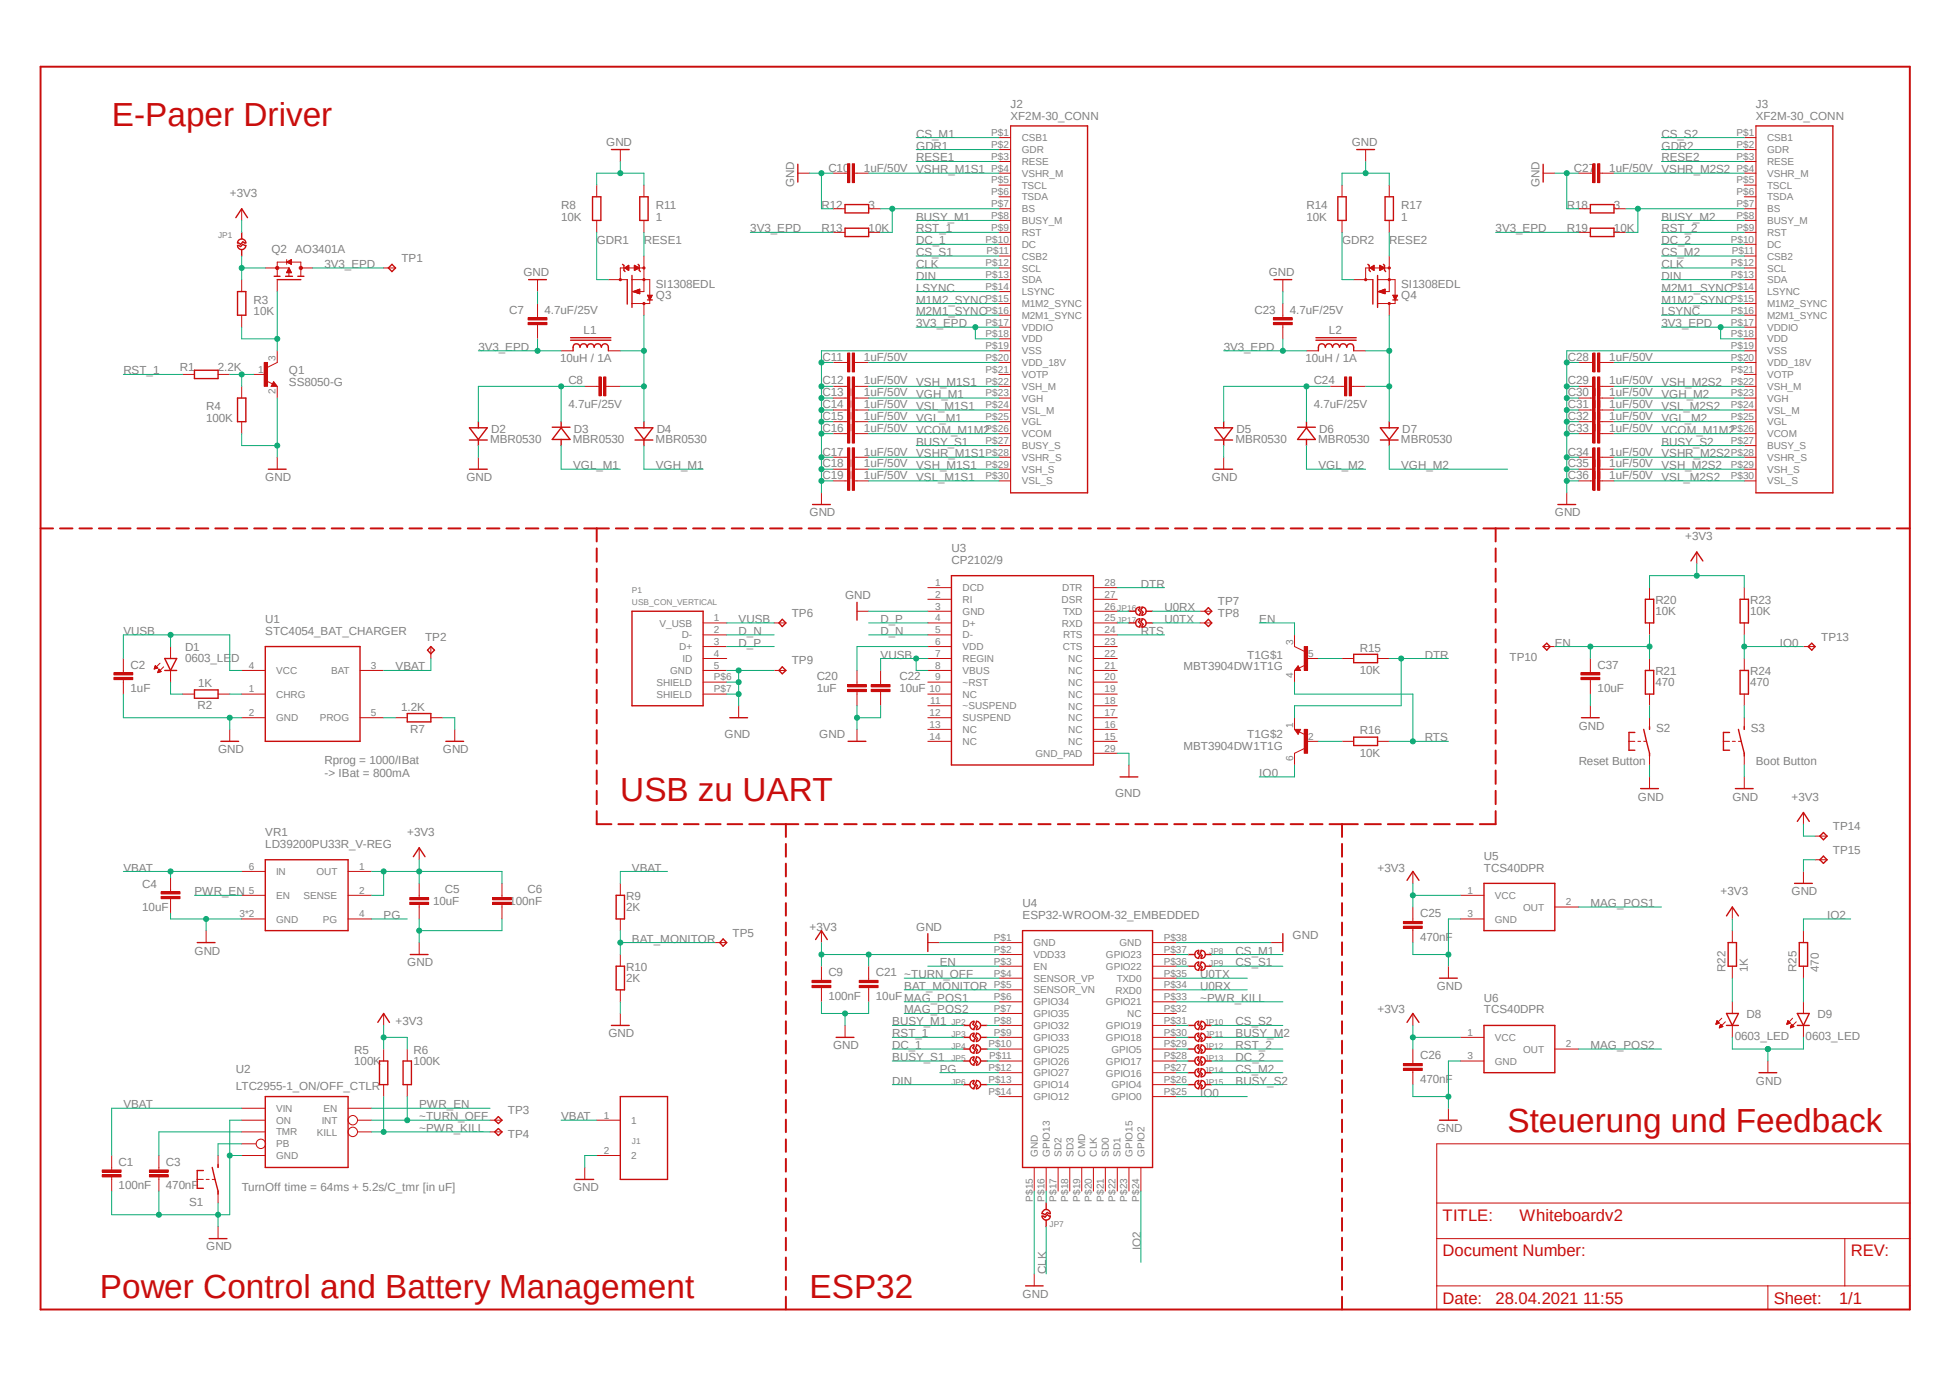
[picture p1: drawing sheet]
<svg xmlns="http://www.w3.org/2000/svg" width="297mm" height="210mm" viewBox="0 0 297 210" stroke-linecap="round" stroke-linejoin="round" font-family="sans-serif">
<defs><g id="words">
<g font-size="5.1" fill="#c90d0c">
<text x="17" y="19.2">E-Paper Driver</text>
<text x="94.5" y="121.9">USB zu UART</text>
<text x="229.7" y="172.4">Steuerung und Feedback</text>
<text x="15.2" y="197.6">Power Control and Battery Management</text>
<text x="123.4" y="197.6">ESP32</text>
</g>
<g font-size="2.5" fill="#c90d0c">
<text x="219.8" y="185.9">TITLE:</text>
<text x="231.6" y="185.9">Whiteboardv2</text>
<text x="219.8" y="191.3">Document Number:</text>
<text x="282" y="191.3">REV:</text>
<text x="219.8" y="198.5">Date:</text>
<text x="227.9" y="198.5">28.04.2021 11:55</text>
<text x="270.3" y="198.5">Sheet:</text>
<text x="280.2" y="198.5">1/1</text>
</g>
<g font-size="1.8" fill="#808080">
<text x="154" y="16.5">J2</text>
<text x="267.6" y="16.5">J3</text>
<text x="92.4" y="22.2">GND</text>
<text x="139.6" y="21">CS_M1</text>
<text x="139.6" y="22.8">GDR1</text>
<text x="154" y="18.3">XF2M-30_CONN</text>
<text x="206" y="22.2">GND</text>
<text x="253.2" y="21">CS_S2</text>
<text x="253.2" y="22.8">GDR2</text>
<text x="267.6" y="18.3">XF2M-30_CONN</text>
<text x="35" y="30">+3V3</text>
<text x="121" y="28.5" transform="rotate(-90 121 28.5)">GND</text>
<text x="126.2" y="26.1">C10</text>
<text x="131.7" y="26.1">1uF/50V</text>
<text x="139.6" y="24.6">RESE1</text>
<text x="139.6" y="26.4">VSHR_M1S1</text>
<text x="234.6" y="28.5" transform="rotate(-90 234.6 28.5)">GND</text>
<text x="239.9" y="26.1">C27</text>
<text x="245.2" y="26.1">1uF/50V</text>
<text x="253.2" y="24.6">RESE2</text>
<text x="253.2" y="26.4">VSHR_M2S2</text>
<text x="85.5" y="33.6">10K</text>
<text x="85.5" y="31.8">R8</text>
<text x="99.9" y="33.6">1</text>
<text x="99.9" y="31.8">R11</text>
<text x="114.3" y="35.4">3V3_EPD</text>
<text x="125.2" y="31.8">R12</text>
<text x="125.2" y="35.4">R13</text>
<text x="132.4" y="31.8">3</text>
<text x="132.4" y="35.4">10K</text>
<text x="139.6" y="33.6">BUSY_M1</text>
<text x="139.6" y="35.4">RST_1</text>
<text x="199.1" y="33.6">10K</text>
<text x="199.1" y="31.8">R14</text>
<text x="213.5" y="33.6">1</text>
<text x="213.5" y="31.8">R17</text>
<text x="227.9" y="35.4">3V3_EPD</text>
<text x="238.8" y="31.8">R18</text>
<text x="238.8" y="35.4">R19</text>
<text x="246" y="31.8">3</text>
<text x="246" y="35.4">10K</text>
<text x="253.2" y="35.4">RST_2</text>
<text x="253.2" y="33.6">BUSY_M2</text>
<text x="41.4" y="38.5">Q2 AO3401A</text>
<text x="49.4" y="40.8">3V3_EPD</text>
<text x="61.2" y="39.9">TP1</text>
<text x="90.9" y="37.2">GDR1</text>
<text x="98.1" y="37.2">RESE1</text>
<text x="139.6" y="37.2">DC_1</text>
<text x="139.6" y="39">CS_S1</text>
<text x="139.6" y="40.8">CLK</text>
<text x="204.5" y="37.2">GDR2</text>
<text x="211.7" y="37.2">RESE2</text>
<text x="253.2" y="40.8">CLK</text>
<text x="253.2" y="39">CS_M2</text>
<text x="253.2" y="37.2">DC_2</text>
<text x="38.7" y="46.2">R3</text>
<text x="77.6" y="47.8">C7</text>
<text x="79.8" y="42.1">GND</text>
<text x="83" y="47.8">4.7uF/25V</text>
<text x="99.9" y="43.9">SI1308EDL</text>
<text x="99.9" y="45.6">Q3</text>
<text x="139.6" y="42.6">DIN</text>
<text x="139.6" y="44.4">LSYNC</text>
<text x="139.6" y="46.2">M1M2_SYNC</text>
<text x="191.2" y="47.8">C23</text>
<text x="193.3" y="42.1">GND</text>
<text x="196.6" y="47.8">4.7uF/25V</text>
<text x="213.5" y="43.9">SI1308EDL</text>
<text x="213.5" y="45.6">Q4</text>
<text x="253.2" y="42.6">DIN</text>
<text x="253.2" y="44.4">M2M1_SYNC</text>
<text x="253.2" y="46.2">M1M2_SYNC</text>
<text x="38.7" y="48">10K</text>
<text x="72.9" y="53.4">3V3_EPD</text>
<text x="88.9" y="50.8">L1</text>
<text x="139.6" y="48">M2M1_SYNC</text>
<text x="139.6" y="49.8">3V3_EPD</text>
<text x="186.5" y="53.4">3V3_EPD</text>
<text x="202.5" y="50.8">L2</text>
<text x="253.2" y="48">LSYNC</text>
<text x="253.2" y="49.8">3V3_EPD</text>
<text x="18.8" y="57">RST_1</text>
<text x="27.4" y="56.5">R1</text>
<text x="33.2" y="56.5">2.2K</text>
<text x="44" y="58.8">SS8050-G</text>
<text x="44" y="57">Q1</text>
<text x="85.3" y="55.2">10uH / 1A</text>
<text x="86.6" y="58.5">C8</text>
<text x="125.3" y="54.9">C11</text>
<text x="125.3" y="58.5">C12</text>
<text x="131.7" y="54.9">1uF/50V</text>
<text x="131.7" y="58.5">1uF/50V</text>
<text x="139.6" y="58.8">VSH_M1S1</text>
<text x="198.9" y="55.2">10uH / 1A</text>
<text x="200.2" y="58.5">C24</text>
<text x="238.9" y="54.9">C28</text>
<text x="238.9" y="58.5">C29</text>
<text x="245.2" y="54.9">1uF/50V</text>
<text x="245.2" y="58.5">1uF/50V</text>
<text x="253.2" y="58.8">VSH_M2S2</text>
<text x="31.4" y="64.2">100K</text>
<text x="31.4" y="62.4">R4</text>
<text x="74.8" y="66">D2</text>
<text x="86.6" y="62.1">4.7uF/25V</text>
<text x="87.5" y="66">D3</text>
<text x="100.1" y="66">D4</text>
<text x="125.3" y="60.4">C13</text>
<text x="125.3" y="65.8">C16</text>
<text x="125.3" y="64">C15</text>
<text x="125.3" y="62.1">C14</text>
<text x="131.7" y="60.4">1uF/50V</text>
<text x="131.7" y="65.8">1uF/50V</text>
<text x="131.7" y="64">1uF/50V</text>
<text x="131.7" y="62.1">1uF/50V</text>
<text x="139.6" y="60.6">VGH_M1</text>
<text x="139.6" y="62.4">VSL_M1S1</text>
<text x="139.6" y="64.2">VGL_M1</text>
<text x="188.4" y="66">D5</text>
<text x="200.2" y="62.1">4.7uF/25V</text>
<text x="201" y="66">D6</text>
<text x="213.7" y="66">D7</text>
<text x="238.9" y="60.4">C30</text>
<text x="238.9" y="65.8">C33</text>
<text x="238.9" y="64">C32</text>
<text x="238.9" y="62.1">C31</text>
<text x="245.2" y="60.4">1uF/50V</text>
<text x="245.2" y="65.8">1uF/50V</text>
<text x="245.2" y="64">1uF/50V</text>
<text x="245.2" y="62.1">1uF/50V</text>
<text x="253.2" y="60.6">VGH_M2</text>
<text x="253.2" y="62.4">VSL_M2S2</text>
<text x="253.2" y="64.2">VGL_M2</text>
<text x="74.7" y="67.4">MBR0530</text>
<text x="87.3" y="67.4">MBR0530</text>
<text x="87.3" y="71.5">VGL_M1</text>
<text x="99.9" y="67.4">MBR0530</text>
<text x="99.9" y="71.5">VGH_M1</text>
<text x="125.3" y="69.4">C17</text>
<text x="125.3" y="71.2">C18</text>
<text x="131.7" y="69.4">1uF/50V</text>
<text x="131.7" y="71.2">1uF/50V</text>
<text x="139.6" y="67.9">BUSY_S1</text>
<text x="139.6" y="69.6">VSHR_M1S1</text>
<text x="139.6" y="71.5">VSH_M1S1</text>
<text x="139.6" y="66">VCOM_M1M2</text>
<text x="188.3" y="67.4">MBR0530</text>
<text x="200.9" y="67.4">MBR0530</text>
<text x="200.9" y="71.5">VGL_M2</text>
<text x="213.5" y="67.4">MBR0530</text>
<text x="213.5" y="71.5">VGH_M2</text>
<text x="238.9" y="69.4">C34</text>
<text x="238.9" y="71.2">C35</text>
<text x="245.2" y="69.4">1uF/50V</text>
<text x="245.2" y="71.2">1uF/50V</text>
<text x="253.2" y="66">VCOM_M1M2</text>
<text x="253.2" y="67.9">BUSY_S2</text>
<text x="253.2" y="69.6">VSHR_M2S2</text>
<text x="253.2" y="71.5">VSH_M2S2</text>
<text x="40.4" y="73.2">GND</text>
<text x="71.1" y="73.2">GND</text>
<text x="125.3" y="73">C19</text>
<text x="131.7" y="73">1uF/50V</text>
<text x="139.6" y="73.2">VSL_M1S1</text>
<text x="184.7" y="73.2">GND</text>
<text x="238.9" y="73">C36</text>
<text x="245.2" y="73">1uF/50V</text>
<text x="253.2" y="73.2">VSL_M2S2</text>
<text x="123.4" y="78.7">GND</text>
<text x="236.9" y="78.7">GND</text>
<text x="256.8" y="82.3">+3V3</text>
<text x="145" y="85.9">CP2102/9</text>
<text x="145" y="84.1">U3</text>
<text x="173.9" y="89.5">DTR</text>
<text x="40.4" y="94.9">U1</text>
<text x="112.6" y="94.9">VUSB</text>
<text x="120.6" y="94">TP6</text>
<text x="128.8" y="91.3">GND</text>
<text x="134.2" y="94.9">D_P</text>
<text x="177.5" y="93.1">U0RX</text>
<text x="177.5" y="94.9">U0TX</text>
<text x="185.6" y="92.2">TP7</text>
<text x="185.6" y="94">TP8</text>
<text x="191.9" y="94.9">EN</text>
<text x="252.3" y="93.6">10K</text>
<text x="252.3" y="92">R20</text>
<text x="266.7" y="93.6">10K</text>
<text x="266.7" y="92">R23</text>
<text x="18.8" y="96.7">VUSB</text>
<text x="19.9" y="101.8">C2</text>
<text x="28.2" y="100.8">0603_LED</text>
<text x="28.2" y="99.2">D1</text>
<text x="40.4" y="96.7">STC4054_BAT_CHARGER</text>
<text x="64.8" y="97.6">TP2</text>
<text x="112.6" y="98.5">D_P</text>
<text x="112.6" y="96.7">D_N</text>
<text x="120.6" y="101.2">TP9</text>
<text x="134.2" y="96.7">D_N</text>
<text x="134.2" y="100.3">VUSB</text>
<text x="173.9" y="96.7">RTS</text>
<text x="190.1" y="100.3">T1G$1</text>
<text x="207.2" y="99.2">R15</text>
<text x="217.1" y="100.3">DTR</text>
<text x="230" y="100.7">TP10</text>
<text x="236.9" y="98.5">EN</text>
<text x="243.5" y="101.8">C37</text>
<text x="271.2" y="98.5">IO0</text>
<text x="277.5" y="97.6">TP13</text>
<text x="19.9" y="105.4">1uF</text>
<text x="30.2" y="104.6">1K</text>
<text x="60.3" y="102.1">VBAT</text>
<text x="124.5" y="105.4">1uF</text>
<text x="124.5" y="103.6">C20</text>
<text x="137.1" y="105.4">10uF</text>
<text x="137.1" y="103.6">C22</text>
<text x="180.3" y="102.1">MBT3904DW1T1G</text>
<text x="207.2" y="102.6">10K</text>
<text x="243.5" y="105.4">10uF</text>
<text x="252.3" y="104.4">470</text>
<text x="252.3" y="102.8">R21</text>
<text x="266.7" y="104.4">470</text>
<text x="266.7" y="102.8">R24</text>
<text x="30.1" y="108">R2</text>
<text x="61.1" y="108.2">1.2K</text>
<text x="62.5" y="111.6">R7</text>
<text x="110.4" y="112.4">GND</text>
<text x="124.8" y="112.4">GND</text>
<text x="190.1" y="112.4">T1G$2</text>
<text x="207.2" y="111.8">R16</text>
<text x="217.1" y="112.9">RTS</text>
<text x="240.6" y="111.1">GND</text>
<text x="252.4" y="111.5">S2</text>
<text x="266.8" y="111.5">S3</text>
<text x="33.2" y="114.7">GND</text>
<text x="49.4" y="116.4">Rprog = 1000/IBat</text>
<text x="49.4" y="118.3">-&gt; IBat = 800mA</text>
<text x="67.5" y="114.7">GND</text>
<text x="180.3" y="114.2">MBT3904DW1T1G</text>
<text x="191.9" y="118.3">IO0</text>
<text x="207.2" y="115.2">10K</text>
<text x="240.6" y="116.5">Reset Button</text>
<text x="267.6" y="116.5">Boot Button</text>
<text x="169.9" y="121.4">GND</text>
<text x="249.6" y="121.9">GND</text>
<text x="264" y="121.9">GND</text>
<text x="273" y="121.9">+3V3</text>
<text x="40.4" y="129.1">LD39200PU33R_V-REG</text>
<text x="40.4" y="127.3">VR1</text>
<text x="62.1" y="127.3">+3V3</text>
<text x="226.1" y="130.9">U5</text>
<text x="279.3" y="126.4">TP14</text>
<text x="279.3" y="130">TP15</text>
<text x="18.8" y="132.8">VBAT</text>
<text x="21.7" y="135.2">C4</text>
<text x="29.6" y="136.4">PWR_EN</text>
<text x="66" y="137.9">10uF</text>
<text x="67.8" y="136.1">C5</text>
<text x="77.6" y="137.9">100nF</text>
<text x="80.4" y="136.1">C6</text>
<text x="95.4" y="137.1">R9</text>
<text x="96.3" y="132.8">VBAT</text>
<text x="209.9" y="132.8">+3V3</text>
<text x="226.1" y="132.8">TCS40DPR</text>
<text x="262.2" y="136.4">+3V3</text>
<text x="273" y="136.4">GND</text>
<text x="21.7" y="138.8">10uF</text>
<text x="58.5" y="140">PG</text>
<text x="95.4" y="138.7">2K</text>
<text x="96.3" y="143.6">BAT_MONITOR</text>
<text x="111.6" y="142.7">TP5</text>
<text x="123.4" y="141.7">+3V3</text>
<text x="139.6" y="141.7">GND</text>
<text x="155.8" y="140">ESP32-WROOM-32_EMBEDDED</text>
<text x="155.8" y="138.1">U4</text>
<text x="197" y="143">GND</text>
<text x="216.4" y="143.3">470nF</text>
<text x="216.4" y="139.7">C25</text>
<text x="242.4" y="138.1">MAG_POS1</text>
<text x="278.4" y="140">IO2</text>
<text x="29.6" y="145.4">GND</text>
<text x="62.1" y="147.2">GND</text>
<text x="95.4" y="149.5">2K</text>
<text x="95.4" y="147.9">R10</text>
<text x="126.2" y="148.7">C9</text>
<text x="133.5" y="148.7">C21 ~TURN_OFF</text>
<text x="143.2" y="147.2">EN</text>
<text x="182.9" y="149">U0TX</text>
<text x="188.3" y="147.2">CS_S1</text>
<text x="188.3" y="145.4">CS_M1</text>
<text x="262.9" y="148" transform="rotate(-90 262.9 148)">R22</text>
<text x="266.4" y="148" transform="rotate(-90 266.4 148)">1K</text>
<text x="273.8" y="148" transform="rotate(-90 273.8 148)">R25</text>
<text x="277.2" y="148" transform="rotate(-90 277.2 148)">470</text>
<text x="126.2" y="152.3">100nF</text>
<text x="133.5" y="152.3">10uF MAG_POS1</text>
<text x="137.8" y="154.3">MAG_POS2</text>
<text x="137.8" y="150.7">BAT_MONITOR</text>
<text x="182.9" y="150.7">U0RX</text>
<text x="182.9" y="152.6">~PWR_KILL</text>
<text x="209.9" y="154.3">+3V3</text>
<text x="218.9" y="150.7">GND</text>
<text x="226.1" y="154.3">TCS40DPR</text>
<text x="226.1" y="152.6">U6</text>
<text x="266.1" y="155.1">D8</text>
<text x="277" y="155.1">D9</text>
<text x="54" y="160.5">R5</text>
<text x="60.3" y="156.2">+3V3</text>
<text x="63" y="160.5">R6</text>
<text x="92.7" y="158">GND</text>
<text x="127" y="159.8">GND</text>
<text x="136" y="156.2">BUSY_M1</text>
<text x="136" y="158">RST_1</text>
<text x="136" y="159.8">DC_1</text>
<text x="136" y="161.6">BUSY_S1</text>
<text x="188.3" y="161.6">DC_2</text>
<text x="188.3" y="159.8">RST_2</text>
<text x="188.3" y="158">BUSY_M2</text>
<text x="188.3" y="156.2">CS_S2</text>
<text x="216.4" y="161.3">C26</text>
<text x="242.4" y="159.8">MAG_POS2</text>
<text x="264.4" y="158.4">0603_LED</text>
<text x="275.2" y="158.4">0603_LED</text>
<text x="35.9" y="163.4">U2</text>
<text x="35.9" y="166.1">LTC2955-1_ON/OFF_CTLR</text>
<text x="54" y="162.1">100K</text>
<text x="63" y="162.1">100K</text>
<text x="136" y="165.2">DIN</text>
<text x="143.2" y="163.4">PG</text>
<text x="182.9" y="167">IO0</text>
<text x="188.3" y="165.2">BUSY_S2</text>
<text x="188.3" y="163.4">CS_M2</text>
<text x="216.4" y="164.9">470nF</text>
<text x="267.6" y="165.2">GND</text>
<text x="18.8" y="168.8">VBAT</text>
<text x="63.9" y="172.4">~PWR_KILL</text>
<text x="63.9" y="170.6">~TURN_OFF</text>
<text x="63.9" y="168.8">PWR_EN</text>
<text x="77.4" y="169.7">TP3</text>
<text x="77.4" y="173.3">TP4</text>
<text x="85.5" y="170.6">VBAT</text>
<text x="218.9" y="172.4">GND</text>
<text x="18.1" y="177.5">C1</text>
<text x="25.3" y="177.5">C3</text>
<text x="18.1" y="181.1">100nF</text>
<text x="25.3" y="181.1">470nF</text>
<text x="28.8" y="183.6">S1</text>
<text x="36.8" y="181.4">TurnOff time = 64ms + 5.2s/C_tmr [in uF]</text>
<text x="87.3" y="181.4">GND</text>
<text x="31.4" y="190.4">GND</text>
<text x="173.9" y="190.4" transform="rotate(-90 173.9 190.4)">IO2</text>
<text x="155.8" y="197.6">GND</text>
<text x="159.4" y="194" transform="rotate(-90 159.4 194)">CLK</text>
</g>
<g font-size="1.5" fill="#808080">
<text x="151" y="20.7">P$1</text>
<text x="151" y="22.5">P$2</text>
<text x="155.7" y="21.5">CSB1</text>
<text x="155.7" y="23.3">GDR</text>
<text x="264.6" y="20.7">P$1</text>
<text x="264.6" y="22.5">P$2</text>
<text x="269.3" y="21.5">CSB1</text>
<text x="269.3" y="23.3">GDR</text>
<text x="151" y="24.3">P$3</text>
<text x="151" y="26.1">P$4</text>
<text x="151" y="27.9">P$5</text>
<text x="151" y="29.7">P$6</text>
<text x="155.7" y="25.1">RESE</text>
<text x="155.7" y="26.9">VSHR_M</text>
<text x="155.7" y="28.7">TSCL</text>
<text x="264.6" y="24.3">P$3</text>
<text x="264.6" y="26.1">P$4</text>
<text x="264.6" y="27.9">P$5</text>
<text x="264.6" y="29.7">P$6</text>
<text x="269.3" y="25.1">RESE</text>
<text x="269.3" y="26.9">VSHR_M</text>
<text x="269.3" y="28.7">TSCL</text>
<text x="151" y="31.5">P$7</text>
<text x="151" y="33.4">P$8</text>
<text x="151" y="35.1">P$9</text>
<text x="155.7" y="30.5">TSDA</text>
<text x="155.7" y="32.3">BS</text>
<text x="155.7" y="34.1">BUSY_M</text>
<text x="155.7" y="35.9">RST</text>
<text x="264.6" y="31.5">P$7</text>
<text x="264.6" y="33.4">P$8</text>
<text x="264.6" y="35.1">P$9</text>
<text x="269.3" y="30.5">TSDA</text>
<text x="269.3" y="32.3">BS</text>
<text x="269.3" y="34.1">BUSY_M</text>
<text x="269.3" y="35.9">RST</text>
<text x="150.2" y="37">P$10</text>
<text x="150.2" y="40.6">P$12</text>
<text x="150.3" y="38.7">P$11</text>
<text x="155.7" y="37.7">DC</text>
<text x="155.7" y="39.5">CSB2</text>
<text x="155.7" y="41.4">SCL</text>
<text x="263.8" y="37">P$10</text>
<text x="263.8" y="40.6">P$12</text>
<text x="263.9" y="38.7">P$11</text>
<text x="269.3" y="37.7">DC</text>
<text x="269.3" y="39.5">CSB2</text>
<text x="269.3" y="41.4">SCL</text>
<text x="150.2" y="42.3">P$13</text>
<text x="150.2" y="44.2">P$14</text>
<text x="150.2" y="46">P$15</text>
<text x="150.2" y="47.8">P$16</text>
<text x="155.7" y="43.1">SDA</text>
<text x="155.7" y="45">LSYNC</text>
<text x="155.7" y="46.7">M1M2_SYNC</text>
<text x="263.8" y="42.3">P$13</text>
<text x="263.8" y="44.2">P$14</text>
<text x="263.8" y="46">P$15</text>
<text x="263.8" y="47.8">P$16</text>
<text x="269.3" y="43.1">SDA</text>
<text x="269.3" y="45">LSYNC</text>
<text x="269.3" y="46.7">M1M2_SYNC</text>
<text x="150.2" y="49.6">P$17</text>
<text x="150.2" y="53.2">P$19</text>
<text x="150.2" y="51.4">P$18</text>
<text x="155.7" y="50.4">VDDIO</text>
<text x="155.7" y="54">VSS</text>
<text x="155.7" y="52.2">VDD</text>
<text x="155.7" y="48.6">M2M1_SYNC</text>
<text x="263.8" y="49.6">P$17</text>
<text x="263.8" y="53.2">P$19</text>
<text x="263.8" y="51.4">P$18</text>
<text x="269.3" y="50.4">VDDIO</text>
<text x="269.3" y="54">VSS</text>
<text x="269.3" y="52.2">VDD</text>
<text x="269.3" y="48.6">M2M1_SYNC</text>
<text x="39.3" y="56.8">1</text>
<text x="42" y="59.9" transform="rotate(-90 42 59.9)">2</text>
<text x="42" y="55" transform="rotate(-90 42 55)">3</text>
<text x="150.2" y="58.6">P$22</text>
<text x="150.2" y="55">P$20</text>
<text x="150.2" y="56.8">P$21</text>
<text x="155.7" y="59.4">VSH_M</text>
<text x="155.7" y="55.8">VDD_18V</text>
<text x="155.7" y="57.6">VOTP</text>
<text x="263.8" y="58.6">P$22</text>
<text x="263.8" y="55">P$20</text>
<text x="263.8" y="56.8">P$21</text>
<text x="269.3" y="59.4">VSH_M</text>
<text x="269.3" y="55.8">VDD_18V</text>
<text x="269.3" y="57.6">VOTP</text>
<text x="150.2" y="60.4">P$23</text>
<text x="150.2" y="62.2">P$24</text>
<text x="150.2" y="65.8">P$26</text>
<text x="150.2" y="64">P$25</text>
<text x="155.7" y="61.2">VGH</text>
<text x="155.7" y="63">VSL_M</text>
<text x="155.7" y="64.8">VGL</text>
<text x="263.8" y="60.4">P$23</text>
<text x="263.8" y="62.2">P$24</text>
<text x="263.8" y="65.8">P$26</text>
<text x="263.8" y="64">P$25</text>
<text x="269.3" y="61.2">VGH</text>
<text x="269.3" y="63">VSL_M</text>
<text x="269.3" y="64.8">VGL</text>
<text x="150.2" y="67.6">P$27</text>
<text x="150.2" y="69.4">P$28</text>
<text x="150.2" y="71.2">P$29</text>
<text x="155.7" y="66.6">VCOM</text>
<text x="155.7" y="68.4">BUSY_S</text>
<text x="155.7" y="70.2">VSHR_S</text>
<text x="263.8" y="67.6">P$27</text>
<text x="263.8" y="69.4">P$28</text>
<text x="263.8" y="71.2">P$29</text>
<text x="269.3" y="66.6">VCOM</text>
<text x="269.3" y="68.4">BUSY_S</text>
<text x="269.3" y="70.2">VSHR_S</text>
<text x="150.2" y="73">P$30</text>
<text x="155.7" y="72">VSH_S</text>
<text x="155.7" y="73.8">VSL_S</text>
<text x="263.8" y="73">P$30</text>
<text x="269.3" y="72">VSH_S</text>
<text x="269.3" y="73.8">VSL_S</text>
<text x="142.5" y="89.2">1</text>
<text x="168.3" y="89.2">28</text>
<text x="100.5" y="95.4">V_USB</text>
<text x="108.8" y="94.6">1</text>
<text x="142.5" y="91">2</text>
<text x="142.5" y="92.8">3</text>
<text x="142.5" y="94.6">4</text>
<text x="146.7" y="90">DCD</text>
<text x="146.7" y="91.8">RI</text>
<text x="146.7" y="93.6">GND</text>
<text x="146.7" y="95.4">D+</text>
<text x="161.8" y="91.8">DSR</text>
<text x="161.8" y="95.5">RXD</text>
<text x="161.9" y="90">DTR</text>
<text x="162" y="93.6">TXD</text>
<text x="168.3" y="94.6">25</text>
<text x="168.3" y="92.8">26</text>
<text x="168.3" y="91">27</text>
<text x="37.9" y="101.9">4</text>
<text x="56.5" y="101.9">3</text>
<text x="103.5" y="99">D+</text>
<text x="103.9" y="97.2">D-</text>
<text x="104" y="100.8">ID</text>
<text x="108.8" y="101.9">5</text>
<text x="108.8" y="100">4</text>
<text x="108.8" y="98.2">3</text>
<text x="108.8" y="96.4">2</text>
<text x="142.5" y="96.4">5</text>
<text x="142.5" y="98.2">6</text>
<text x="142.5" y="100">7</text>
<text x="142.5" y="101.9">8</text>
<text x="146.7" y="97.2">D-</text>
<text x="146.7" y="99">VDD</text>
<text x="146.7" y="100.8">REGIN</text>
<text x="162" y="99.1">CTS</text>
<text x="162" y="97.2">RTS</text>
<text x="162.8" y="100.8">NC</text>
<text x="168.3" y="101.9">21</text>
<text x="168.3" y="100">22</text>
<text x="168.3" y="98.2">23</text>
<text x="168.3" y="96.4">24</text>
<text x="197.1" y="98.2" transform="rotate(-90 197.1 98.2)">3</text>
<text x="199.3" y="100">5</text>
<text x="37.9" y="105.5">1</text>
<text x="42.1" y="102.6">VCC</text>
<text x="42.1" y="106.3">CHRG</text>
<text x="50.5" y="102.7">BAT</text>
<text x="100" y="104.4">SHIELD</text>
<text x="100" y="106.3">SHIELD</text>
<text x="102.1" y="102.6">GND</text>
<text x="108.8" y="103.6">P$6</text>
<text x="108.8" y="105.5">P$7</text>
<text x="141.6" y="105.5">10</text>
<text x="141.8" y="107.2">11</text>
<text x="142.5" y="103.6">9</text>
<text x="146.7" y="102.6">VBUS</text>
<text x="146.7" y="104.4">~RST</text>
<text x="146.7" y="106.3">NC</text>
<text x="162.8" y="106.3">NC</text>
<text x="162.8" y="104.4">NC</text>
<text x="162.8" y="102.7">NC</text>
<text x="168.3" y="107.2">18</text>
<text x="168.3" y="105.5">19</text>
<text x="168.3" y="103.6">20</text>
<text x="197.1" y="103.2" transform="rotate(-90 197.1 103.2)">4</text>
<text x="37.9" y="109.1">2</text>
<text x="42.1" y="109.9">GND</text>
<text x="48.7" y="109.9">PROG</text>
<text x="56.5" y="109.1">5</text>
<text x="141.6" y="109.1">12</text>
<text x="141.6" y="110.9">13</text>
<text x="141.6" y="112.6">14</text>
<text x="146.7" y="108">~SUSPEND</text>
<text x="146.7" y="109.9">SUSPEND</text>
<text x="146.7" y="111.6">NC</text>
<text x="146.7" y="113.5">NC</text>
<text x="162.8" y="113.5">NC</text>
<text x="162.8" y="111.7">NC</text>
<text x="162.8" y="109.9">NC</text>
<text x="162.8" y="108.1">NC</text>
<text x="168.3" y="112.6">15</text>
<text x="168.3" y="110.9">16</text>
<text x="168.3" y="109.1">17</text>
<text x="197.1" y="110.9" transform="rotate(-90 197.1 110.9)">1</text>
<text x="199.3" y="112.6">2</text>
<text x="157.8" y="115.3">GND_PAD</text>
<text x="168.3" y="114.5">29</text>
<text x="197.1" y="115.8" transform="rotate(-90 197.1 115.8)">6</text>
<text x="37.9" y="132.5">6</text>
<text x="37.9" y="136.1">5</text>
<text x="42.1" y="133.3">IN</text>
<text x="42.1" y="136.9">EN</text>
<text x="46.2" y="136.9">SENSE</text>
<text x="48.2" y="133.3">OUT</text>
<text x="54.7" y="132.5">1</text>
<text x="54.7" y="136.1">2</text>
<text x="223.6" y="136.1">1</text>
<text x="227.8" y="136.9">VCC</text>
<text x="238.6" y="137.9">2</text>
<text x="36.5" y="139.7">3*2</text>
<text x="42.1" y="140.5">GND</text>
<text x="49.2" y="140.5">PG</text>
<text x="54.7" y="139.7">4</text>
<text x="151.5" y="143.3">P$1</text>
<text x="177.3" y="143.3">P$38</text>
<text x="223.6" y="139.7">3</text>
<text x="227.8" y="140.5">GND</text>
<text x="232.1" y="138.7">OUT</text>
<text x="151.5" y="145.1">P$2</text>
<text x="151.5" y="146.9">P$3</text>
<text x="151.5" y="148.7">P$4</text>
<text x="157.5" y="144.1">GND</text>
<text x="157.5" y="145.9">VDD33</text>
<text x="157.5" y="147.7">EN</text>
<text x="157.5" y="149.5">SENSOR_VP</text>
<text x="168.5" y="147.7">GPIO22</text>
<text x="168.5" y="145.9">GPIO23</text>
<text x="170.2" y="149.5">TXD0</text>
<text x="170.6" y="144.1">GND</text>
<text x="177.3" y="148.7">P$35</text>
<text x="177.3" y="146.9">P$36</text>
<text x="177.3" y="145.1">P$37</text>
<text x="151.5" y="150.5">P$5</text>
<text x="151.5" y="152.3">P$6</text>
<text x="151.5" y="154.1">P$7</text>
<text x="151.5" y="155.9">P$8</text>
<text x="157.5" y="151.3">SENSOR_VN</text>
<text x="157.5" y="153.1">GPIO34</text>
<text x="157.5" y="154.9">GPIO35</text>
<text x="168.5" y="153.1">GPIO21</text>
<text x="170" y="151.3">RXD0</text>
<text x="171.8" y="154.9">NC</text>
<text x="177.3" y="155.9">P$31</text>
<text x="177.3" y="154.1">P$32</text>
<text x="177.3" y="152.3">P$33</text>
<text x="177.3" y="150.5">P$34</text>
<text x="150.6" y="159.5">P$10</text>
<text x="150.7" y="161.3">P$11</text>
<text x="151.5" y="157.7">P$9</text>
<text x="157.5" y="156.7">GPIO32</text>
<text x="157.5" y="158.5">GPIO33</text>
<text x="157.5" y="160.3">GPIO25</text>
<text x="168.5" y="158.5">GPIO18</text>
<text x="168.5" y="156.7">GPIO19</text>
<text x="169.4" y="160.3">GPIO5</text>
<text x="177.3" y="161.3">P$28</text>
<text x="177.3" y="159.5">P$29</text>
<text x="177.3" y="157.7">P$30</text>
<text x="223.6" y="157.7">1</text>
<text x="223.6" y="161.3">3</text>
<text x="227.8" y="158.5">VCC</text>
<text x="232.1" y="160.3">OUT</text>
<text x="238.6" y="159.5">2</text>
<text x="150.6" y="163.1">P$12</text>
<text x="150.6" y="164.9">P$13</text>
<text x="150.6" y="166.8">P$14</text>
<text x="157.5" y="162.1">GPIO26</text>
<text x="157.5" y="163.9">GPIO27</text>
<text x="157.5" y="165.7">GPIO14</text>
<text x="157.5" y="167.5">GPIO12</text>
<text x="168.5" y="164">GPIO16</text>
<text x="168.5" y="162.1">GPIO17</text>
<text x="169.4" y="167.6">GPIO0</text>
<text x="169.4" y="165.7">GPIO4</text>
<text x="177.3" y="166.8">P$25</text>
<text x="177.3" y="164.9">P$26</text>
<text x="177.3" y="163.1">P$27</text>
<text x="227.8" y="162.1">GND</text>
<text x="42.1" y="169.3">VIN</text>
<text x="42.1" y="171.1">ON</text>
<text x="42.1" y="172.9">TMR</text>
<text x="48.3" y="173">KILL</text>
<text x="49" y="171.2">INT</text>
<text x="49.3" y="169.3">EN</text>
<text x="92" y="170.3">1</text>
<text x="96.2" y="171.1">1</text>
<text x="42.1" y="174.8">PB</text>
<text x="42.1" y="176.5">GND</text>
<text x="92" y="175.8">2</text>
<text x="96.2" y="176.5">2</text>
<text x="158.2" y="176.1" transform="rotate(-90 158.2 176.1)">GND</text>
<text x="160" y="176.1" transform="rotate(-90 160 176.1)">GPIO13</text>
<text x="161.8" y="176.1" transform="rotate(-90 161.8 176.1)">SD2</text>
<text x="163.6" y="176.1" transform="rotate(-90 163.6 176.1)">SD3</text>
<text x="165.4" y="176.1" transform="rotate(-90 165.4 176.1)">CMD</text>
<text x="167.2" y="176.1" transform="rotate(-90 167.2 176.1)">CLK</text>
<text x="169" y="176.1" transform="rotate(-90 169 176.1)">SD0</text>
<text x="170.8" y="176.1" transform="rotate(-90 170.8 176.1)">SD1</text>
<text x="172.6" y="176.1" transform="rotate(-90 172.6 176.1)">GPIO15</text>
<text x="174.4" y="176.1" transform="rotate(-90 174.4 176.1)">GPIO2</text>
<text x="157.4" y="183" transform="rotate(-90 157.4 183)">P$15</text>
<text x="159.2" y="183" transform="rotate(-90 159.2 183)">P$16</text>
<text x="161" y="183" transform="rotate(-90 161 183)">P$17</text>
<text x="162.8" y="183" transform="rotate(-90 162.8 183)">P$18</text>
<text x="164.6" y="183" transform="rotate(-90 164.6 183)">P$19</text>
<text x="166.4" y="183" transform="rotate(-90 166.4 183)">P$20</text>
<text x="168.2" y="183" transform="rotate(-90 168.2 183)">P$21</text>
<text x="170" y="183" transform="rotate(-90 170 183)">P$22</text>
<text x="171.8" y="183" transform="rotate(-90 171.8 183)">P$23</text>
<text x="173.6" y="183" transform="rotate(-90 173.6 183)">P$24</text>
</g>
<g font-size="1.3" fill="#808080">
<text x="33.2" y="36.3">JP1</text>
<text x="96.3" y="92.2">USB_CON_VERTICAL</text>
<text x="96.3" y="90.4">P1</text>
<text x="170.3" y="93.1">JP16</text>
<text x="170.3" y="94.9">JP17</text>
<text x="184.3" y="147.2">JP9</text>
<text x="184.3" y="145.3">JP8</text>
<text x="145" y="156.2">JP2</text>
<text x="145" y="158">JP3</text>
<text x="145" y="159.8">JP4</text>
<text x="145" y="161.6">JP5</text>
<text x="183.6" y="161.6">JP13</text>
<text x="183.6" y="159.8">JP12</text>
<text x="183.6" y="156.2">JP10</text>
<text x="183.6" y="157.9">JP11</text>
<text x="145" y="165.2">JP6</text>
<text x="183.6" y="165.2">JP15</text>
<text x="183.6" y="163.4">JP14</text>
<text x="96.3" y="174.2">J1</text>
<text x="159.9" y="186.8">JP7</text>
</g>
</g></defs>
<path d="M5.8 10l285.5 189.9M291.3 10l-285.5 189.9" fill="none" stroke="#fff" stroke-width=".15"/>
<g fill="none" stroke="#c90d0c" stroke-width=".3">
<path d="M6.2 80.5h1.9M9.1 80.5h1.9M12.1 80.5h1.9M15.1 80.5h1.8M18 80.5h1.9M21 80.5h1.9M23.9 80.5h1.9M26.9 80.5h1.9M29.8 80.5h1.9M32.8 80.5h1.9M35.8 80.5h1.9M38.7 80.5h1.9"/>
<path d="M41.7 80.5h1.9M44.7 80.5h1.8M47.6 80.5h1.9M50.5 80.5h2M53.5 80.5h1.9M56.5 80.5h1.9M59.4 80.5h1.9M62.4 80.5h1.9M65.4 80.5h1.9M68.3 80.5h1.9M71.3 80.5h1.9M74.2 80.5h1.9"/>
<path d="M77.2 80.5h1.9M80.1 80.5h1.9M83.1 80.5h1.9M86.1 80.5h1.9M89 80.5h3.8M90.9 80.5v2M90.9 83.5v2.1M90.9 86.6v2M90.9 89.7v2M90.9 92.8v2M90.9 95.8v2M90.9 98.9v2"/>
<path d="M93.9 80.5h1.8M96.8 80.5h1.9M99.7 80.5h1.9M102.7 80.5h1.9M105.6 80.5h1.9M108.5 80.5h1.9M111.5 80.5h1.9M114.4 80.5h1.9M117.3 80.5h2M120.3 80.5h1.9M123.2 80.5h1.9M126.2 80.5h1.9"/>
<path d="M129.1 80.5h1.9M132 80.5h1.9M135 80.5h1.9M137.9 80.5h1.9M140.9 80.5h1.8M143.8 80.5h1.9M146.7 80.5h1.9M149.7 80.5h1.9M152.6 80.5h1.9M155.6 80.5h1.8M158.5 80.5h1.9M161.4 80.5h1.9"/>
<path d="M164.4 80.5h1.8M167.3 80.5h1.9M170.3 80.5h1.8M173.2 80.5h1.8M176.1 80.5h1.9M179.1 80.5h1.8M182 80.5h1.9M185 80.5h1.8M187.9 80.5h1.8M190.8 80.5h1.9M193.8 80.5h1.8M196.7 80.5h1.8"/>
<path d="M199.6 80.5h1.9M202.6 80.5h1.8M205.5 80.5h1.9M208.4 80.5h1.9M211.4 80.5h1.8M214.3 80.5h1.9M217.3 80.5h1.8M220.2 80.5h1.9M223.1 80.5h1.9M226.1 80.5h3.8M227.9 80.5v2M227.9 83.5v2.1"/>
<path d="M227.9 86.6v2M227.9 89.7v2M227.9 92.8v2M227.9 95.8v2M227.9 98.9v2M231 80.5h2M234.1 80.5h2M237.1 80.5h2M240.2 80.5h1.9M243.2 80.5h2M246.3 80.5h2M249.3 80.5h2"/>
<path d="M252.4 80.5h2M255.4 80.5h2M258.5 80.5h2M261.5 80.5h2M264.6 80.5h2M267.7 80.5h2M270.7 80.5h2M273.8 80.5h2M276.8 80.5h2M279.9 80.5h2M283 80.5h1.9M286 80.5h2"/>
<path d="M289.1 80.5h1.9M90.9 102v2M90.9 105.1v2M90.9 108.1v2.1M90.9 111.2v2M90.9 114.3v2M90.9 117.3v2.1M227.9 102v2M227.9 105.1v2M227.9 108.1v2.1M227.9 111.2v2M227.9 114.3v2"/>
<path d="M227.9 117.3v2.1M90.9 123.5v2h2.3M90.9 120.4v2.1M94.2 125.5h2.3M97.6 125.5h2.2M100.9 125.5h2.3M104.2 125.5h2.3M107.5 125.5h2.3M110.9 125.5h2.2M114.2 125.5h2.3M117.5 125.5h4.2M119.8 125.5v2"/>
<path d="M119.8 128.5v2M119.8 131.5v2M119.8 134.5v1.9M119.8 137.5v1.9M122.7 125.5h1.9M125.7 125.5h1.9M128.7 125.5h1.9M131.6 125.5h1.9M134.6 125.5h1.8M137.5 125.5h1.9M140.5 125.5h1.9M143.4 125.5h1.9"/>
<path d="M146.4 125.5h1.9M149.4 125.5h1.9M152.3 125.5h1.9M155.3 125.5h1.9M158.2 125.5h1.9M161.2 125.5h1.9M164.1 125.5h1.9M167.1 125.5h1.9M170.1 125.5h1.9M173 125.5h1.9M176 125.5h1.9M178.9 125.5h1.9"/>
<path d="M181.9 125.5h1.9M184.9 125.5h1.8M187.8 125.5h1.9M190.8 125.5h1.9M193.7 125.5h1.9M196.7 125.5h1.9M199.6 125.5h1.9M202.6 125.5h4.3M204.5 125.5v2M204.5 128.5v2M204.5 131.5v2M204.5 134.5v1.9"/>
<path d="M204.5 137.5v1.9M208 125.5h2.4M211.5 125.5h2.5M215 125.5h2.4M218.5 125.5h2.4M222 125.5h2.5M227.9 123.5v2h-2.4M227.9 120.4v2.1M119.8 140.5v2M119.8 143.5v2M119.8 146.5v2M119.8 149.5v2"/>
<path d="M119.8 152.5v1.9M119.8 155.5v1.9M119.8 158.5v1.9M204.5 140.5v2M204.5 143.5v2M204.5 146.5v2M204.5 149.5v2M204.5 152.5v1.9M204.5 155.5v1.9M204.5 158.5v1.9M119.8 161.5v1.9M119.8 164.5v2"/>
<path d="M119.8 167.5v2M119.8 170.5v1.9M119.8 173.5v1.9M119.8 176.5v1.9M119.8 179.5v1.9M204.5 161.5v1.9M204.5 164.5v2M204.5 167.5v2M204.5 170.5v1.9M204.5 173.5v1.9M204.5 176.5v1.9M204.5 179.5v1.9"/>
<path d="M119.8 182.5v1.9M119.8 185.5v2M119.8 188.5v1.9M119.8 191.5v1.9M119.8 194.5v1.9M119.8 197.5v1.9M204.5 182.5v1.9M204.5 185.5v2M204.5 188.5v1.9M204.5 191.5v1.9M204.5 194.5v1.9M204.5 197.5v1.9"/>
</g>
<g fill="none" stroke="#c90d0c" stroke-width=".21">
<path d="M250.7 91.3h1.3v3.6h-1.3zM257.7 85.4l.9-1.3 .9 1.3M265.2 91.3h1.2v3.6h-1.2zM197.8 101.7l-.1 .2h.3l-.2-.3-.3 .4h.5M241 109.3h2.7M250.7 102.1h1.3v3.6h-1.3zM265.2 102.1h1.2v3.6h-1.2zM250 120.1h2.7M264.5 120.1h2.7M124.3 143.1l.9-1.4 .9 1.4M127.4 158h2.7M141.4 142.2v2.7"/>
<path d="M155.8 141.7h19.8v36.1h-19.8zM195.5 142.2v2.7"/>
</g>
<g fill="none" stroke="#c90d0c" stroke-width=".15">
<path d="M197.3 98.5l1.5 .7M251.4 89.5v1.8M251.4 94.9v1.8M258.6 84.1v1.8M265.8 89.5v1.8M265.8 94.9v1.8M197.8 101.4l.4 .7h-.9zM198.9 101.3l-.9 .4M240.9 103.2h2.9v.3h-2.9zM240.9 102.4h2.9v.4h-2.9zM242.4 100.3v2.1M242.4 103.5v2.2"/>
<path d="M242.4 107.5v1.8M251.4 100.3v1.8M251.4 105.7v1.8M251.4 118.3v1.8M265.8 100.3v1.8M265.8 105.7v1.8M265.8 118.3v1.8M125.2 141.7v1.9M128.8 156.2v1.8M130.9 150.1h2.9v.3h-2.9zM130.9 149.3h2.9v.3h-2.9zM132.4 147.2v2.1"/>
<path d="M132.4 150.4v2.2M141.4 143.6h1.8M152.2 143.6h3.6M152.2 145.4h3.6M152.2 147.2h3.6M152.2 149h3.6M152.2 150.7h3.6M152.2 152.6h3.6M152.2 154.3h3.6M152.2 156.2h3.6M152.2 158h3.6M152.2 159.8h3.6"/>
<path d="M175.6 143.6h3.7M175.6 145.4h3.7M175.6 147.2h3.7M175.6 149h3.7M175.6 150.7h3.7M175.6 152.6h3.7M175.6 154.3h3.7M175.6 156.2h3.7M175.6 158h3.7M175.6 159.8h3.7M193.7 143.6h1.8M152.2 161.6h3.6"/>
<path d="M152.2 163.4h3.6M152.2 165.2h3.6M152.2 167h3.6M157.6 177.8v3.6M159.4 177.8v3.6M161.2 177.8v3.6M163 177.8v3.6M164.8 177.8v3.6M166.6 177.8v3.6M168.4 177.8v3.6M170.3 177.8v3.6M172 177.8v3.6"/>
<path d="M173.9 177.8v3.6M175.6 161.6h3.7M175.6 163.4h3.7M175.6 165.2h3.7M175.6 167h3.7"/>
</g>
<path d="M240.9 103.3h2.9M240.9 102.6h2.9M130.9 150.2h2.9M130.9 149.5h2.9" fill="none" stroke="#c90d0c" stroke-width=".34"/>
<path d="M198.8 98.5h.5v3.6h-.5z" fill-rule="evenodd" fill="#c90d0c"/>
<path d="M197.3 96.7v1.8M198.8 98.5h.5v3.6h-.5zM197.3 102.1v1.8M197.3 111.1h.9l-.4 .7zM198 111.5l.9 .4M198.8 114l-1.5 .7M199.1 100.3h1.8" fill="none" stroke="#c90d0c" stroke-width=".15"/>
<path d="M198 111.2h-.5l.3 .4 .2-.3h-.3l.1 .2" fill="none" stroke="#c90d0c" stroke-width=".21"/>
<path d="M198.8 111.1h.5v3.6h-.5z" fill-rule="evenodd" fill="#c90d0c"/>
<g fill="none" stroke="#c90d0c" stroke-width=".15">
<path d="M90.9 28.2v1.8M90.9 33.6v1.8M94.5 22.8v1.8M98.1 28.2v1.8M98.1 33.6v1.8M121.6 26.4h1.8M127 26.4h2.2M127 31.8h1.8M127 35.4h1.8M129.2 24.9h.3v2.9h-.3zM129.9 24.9h.3v2.9h-.3zM130.2 26.4h2.2"/>
<path d="M132.4 31.8h1.8M132.4 35.4h1.8M152.2 21h1.8M152.2 22.8h1.8M152.2 24.6h1.8M152.2 26.4h1.8M152.2 28.2h1.8M152.2 30h1.8M152.2 31.8h1.8M152.2 33.6h1.8M152.2 35.4h1.8M152.2 37.2h1.8"/>
<path d="M152.2 39h1.8M235.2 26.4h1.7M240.6 26.4h2.1M240.6 31.8h1.8M240.6 35.4h1.8M242.7 24.9h.4v2.9h-.4zM243.5 24.9h.3v2.9h-.3zM243.8 26.4h2.2M246 31.8h1.8M246 35.4h1.8M265.8 21h1.8M265.8 22.8h1.8"/>
<path d="M265.8 24.6h1.8M265.8 26.4h1.8M265.8 28.2h1.8M265.8 30h1.8M265.8 31.8h1.8M265.8 33.6h1.8M265.8 35.4h1.8M265.8 37.2h1.8M265.8 39h1.8M80.5 49.1h2.9v.3h-2.9zM80.5 48.4h2.9v.3h-2.9zM81.9 42.6v1.8"/>
<path d="M81.9 46.2v2.2M81.9 49.4v2.2M85.5 53.4h1.8M89.1 58.8h2.2M91.3 57.4h.3v2.9h-.3zM92 57.4h.3v2.9h-.3zM92.4 58.8h2.1M92.7 53.4h1.8M127 58.8h2.2M127 55.2h2.2M129.2 53.8h.3v2.8h-.3zM129.2 57.4h.3v2.9h-.3z"/>
<path d="M129.2 59.2h.3v2.9h-.3zM129.9 53.8h.3v2.8h-.3zM129.9 57.4h.3v2.9h-.3zM129.9 59.2h.3v2.9h-.3zM130.2 58.8h2.2M130.2 55.2h2.2M152.2 40.8h1.8M152.2 42.6h1.8M152.2 49.8h1.8M152.2 53.4h1.8M152.2 51.6h1.8M152.2 58.8h1.8"/>
<path d="M152.2 44.4h1.8M152.2 46.2h1.8M152.2 48h1.8M152.2 55.2h1.8M152.2 57h1.8M194.1 49.1h2.8v.3h-2.8zM194.1 48.4h2.8v.3h-2.8zM195.5 42.6v1.8M195.5 46.2v2.2M195.5 49.4v2.2M202.7 58.8h2.2M204.9 57.4h.3v2.9h-.3z"/>
<path d="M205.6 57.4h.4v2.9h-.4zM206 58.8h2.1M209.2 42.6h-1.1v-1.8h3.6v3.6h-.5M209.9 42.6h2.7v3.6h-2.7M240.6 58.8h2.1M240.6 55.2h2.1M242.7 53.8h.4v2.8h-.4zM242.7 57.4h.4v2.9h-.4zM242.7 59.2h.4v2.9h-.4zM243.5 53.8h.3v2.8h-.3zM243.5 57.4h.3v2.9h-.3zM243.5 59.2h.3v2.9h-.3z"/>
<path d="M243.8 58.8h2.2M243.8 55.2h2.2M265.8 40.8h1.8M265.8 42.6h1.8M265.8 49.8h1.8M265.8 53.4h1.8M265.8 51.6h1.8M265.8 58.8h1.8M265.8 44.4h1.8M265.8 46.2h1.8M265.8 48h1.8M265.8 55.2h1.8"/>
<path d="M265.8 57h1.8M72.9 69.6v1.9M125.2 75.1v1.7M127 60.6h2.2M127 62.4h2.2M127 66h2.2M127 64.2h2.2M127 69.6h2.2M127 71.5h2.2M127 73.2h2.2M129.2 64.6h.3v2.9h-.3zM129.2 62.8h.3v2.9h-.3z"/>
<path d="M129.2 61h.3v2.9h-.3zM129.2 68.2h.3v2.9h-.3zM129.2 70h.3v2.9h-.3zM129.2 71.8h.3v2.9h-.3zM129.9 64.6h.3v2.9h-.3zM129.9 62.8h.3v2.9h-.3zM129.9 61h.3v2.9h-.3zM129.9 68.2h.3v2.9h-.3zM129.9 70h.3v2.9h-.3zM129.9 71.8h.3v2.9h-.3zM130.2 60.6h2.2M130.2 62.4h2.2"/>
<path d="M130.2 66h2.2M130.2 64.2h2.2M130.2 69.6h2.2M130.2 71.5h2.2M130.2 73.2h2.2M152.2 60.6h1.8M152.2 62.4h1.8M152.2 66h1.8M152.2 64.2h1.8M152.2 67.9h1.8M152.2 69.6h1.8M152.2 71.5h1.8"/>
<path d="M152.2 73.2h1.8M186.5 69.6v1.9M238.8 75.1v1.7M240.6 60.6h2.1M240.6 62.4h2.1M240.6 66h2.1M240.6 64.2h2.1M240.6 69.6h2.1M240.6 71.5h2.1M240.6 73.2h2.1M242.7 64.6h.4v2.9h-.4zM242.7 62.8h.4v2.9h-.4z"/>
<path d="M242.7 61h.4v2.9h-.4zM242.7 68.2h.4v2.9h-.4zM242.7 70h.4v2.9h-.4zM242.7 71.8h.4v2.9h-.4zM243.5 64.6h.3v2.9h-.3zM243.5 62.8h.3v2.9h-.3zM243.5 61h.3v2.9h-.3zM243.5 68.2h.3v2.9h-.3zM243.5 70h.3v2.9h-.3zM243.5 71.8h.3v2.9h-.3zM243.8 60.6h2.2M243.8 62.4h2.2"/>
<path d="M243.8 66h2.2M243.8 64.2h2.2M243.8 69.6h2.2M243.8 71.5h2.2M243.8 73.2h2.2M265.8 60.6h1.8M265.8 62.4h1.8M265.8 66h1.8M265.8 64.2h1.8M265.8 67.9h1.8M265.8 69.6h1.8M265.8 71.5h1.8"/>
<path d="M265.8 73.2h1.8M130.6 93.1h1.8M141.4 89.5h3.6M141.4 91.3h3.6M141.4 93.1h3.6M141.4 94.9h3.6M141.4 96.7h3.6M141.4 98.5h3.6M166.6 89.5h3.7M166.6 91.3h3.7M166.6 93.1h3.7M166.6 94.9h3.7"/>
<path d="M166.6 96.7h3.7M166.6 98.5h3.7M27.8 105.7h1.8M33.2 105.7h1.8M112.6 107.5v1.8M129.2 105h2.8v.3h-2.8zM129.2 104.3h2.8v.3h-2.8zM130.6 102.1v2.2M130.6 105.3v2.2M130.6 111.1v1.8M132.8 105h2.8v.3h-2.8zM132.8 104.3h2.8v.3h-2.8z"/>
<path d="M134.2 102.1v2.2M134.2 105.3v2.2M141.4 112.9h3.6M141.4 100.3h3.6M141.4 102.1h3.6M141.4 103.9h3.6M141.4 105.7h3.6M141.4 107.5h3.6M141.4 109.3h3.6M141.4 111.1h3.6M166.6 112.9h3.7M166.6 100.3h3.7"/>
<path d="M166.6 102.1h3.7M166.6 103.9h3.7M166.6 105.7h3.7M166.6 107.5h3.7M166.6 109.3h3.7M166.6 111.1h3.7M166.6 114.7h3.7M172 116.5v1.8M197.3 109.3v1.8M197.3 114.7v1.8M198.8 111.1h.5v3.6h-.5zM199.1 112.9h1.8"/>
<path d="M204.5 112.9h1.8M204.5 100.3h1.8M209.9 112.9h1.8M209.9 100.3h1.8M264 141.7v1.9M264 147.2v1.8M274.8 141.7v1.9M274.8 147.2v1.8M269.4 161.6v1.8"/>
</g>
<g fill="none" stroke="#c90d0c" stroke-width=".21">
<path d="M154 19.2h11.7v55.9h-11.7M267.6 19.2h11.7v55.9h-11.7M90.3 30h1.3v3.6h-1.3zM93.2 22.8h2.7M97.5 30h1.3v3.6h-1.3zM121.6 25v2.7M128.8 31.2h3.6v1.2h-3.6zM128.8 34.8h3.6v1.2h-3.6zM235.2 25v2.7M242.4 31.2h3.6v1.2h-3.6zM242.4 34.8h3.6v1.2h-3.6zM80.6 42.6h2.7"/>
<path d="M87 51.4h6.1M87 51.8h6.1M87.3 53.4v-.5a.53 .53 0 0 1 .6-.6 .53 .53 0 0 1 .5 .6 .55 .55 0 0 1 .5-.5 .55 .55 0 0 1 .6 .5 .53 .53 0 0 1 .5-.5 .53 .53 0 0 1 .6 .5 .55 .55 0 0 1 .5-.5 .55 .55 0 0 1 .6 .5 .53 .53 0 0 1 .5-.5 .53 .53 0 0 1 .5 .5v.5M194.1 42.6h2.7M208.4 40.3l.3 .1v.7l.1 .3M209.2 42.6v3.7M209.9 42v4.8M210.8 40.3l.2 .1v.7l.2 .3M212.3 45.7h.7M71.5 65.2h2.8l-1.4 1.7zM71.5 67h2.8M71.5 71.5h2.8"/>
<path d="M72.9 64.2v1M72.9 66.9v1M84.2 65.1h2.7M85.5 65.2l1.4 1.7h-2.7zM85.5 64.2v1M85.5 66.9v1M96.8 65.2h2.7l-1.4 1.7zM96.8 67h2.7M98.1 64.2v1M98.1 66.9v1M123.8 76.8h2.7M185.1 65.2h2.7l-1.3 1.7z"/>
<path d="M185.1 67h2.7M185.1 71.5h2.7M186.5 64.2v1M186.5 66.9v1M197.7 65.1h2.7M199.1 65.2l1.3 1.7h-2.7zM199.1 64.2v1M199.1 66.9v1M210.4 65.2h2.7l-1.4 1.7zM210.4 67h2.7M211.7 64.2v1M211.7 66.9v1"/>
<path d="M237.4 76.8h2.7M130.6 91.7v2.7M145 87.7h21.6v28.8h-21.6zM206.3 99.7h3.6v1.2h-3.6zM29.6 105.1h3.6v1.2h-3.6zM111.2 109.3h2.7M129.2 112.9h2.8M170.7 118.3h2.7M206.3 112.3h3.6v1.2h-3.6zM263.4 143.6h1.2v3.6h-1.2zM274.2 143.6h1.3v3.6h-1.3zM268.1 163.4h2.7"/>
</g>
<g fill="none" stroke="#c90d0c" stroke-width=".34">
<path d="M129.3 24.9v2.9M130 24.9v2.9M242.9 24.9v2.9M243.6 24.9v2.9M80.5 49.3h2.9M80.5 48.6h2.9M91.4 57.4v2.9M92.2 57.4v2.9M129.3 53.8v2.8M129.3 57.4v10.1M130 53.8v2.8M130 57.4v10.1"/>
<path d="M194.1 49.3h2.8M194.1 48.6h2.8M205.1 57.4v2.9M205.8 57.4v2.9M242.9 53.8v2.8M242.9 57.4v10.1M243.6 53.8v2.8M243.6 57.4v10.1M129.3 68.2v6.5M130 68.2v6.5M242.9 68.2v6.5M243.6 68.2v6.5"/>
<path d="M129.2 105.2h2.8M129.2 104.4h2.8M132.8 105.2h2.8M132.8 104.4h2.8"/>
</g>
<path d="M154 19.2v55.9M267.6 19.2v55.9" fill="none" stroke="#c90d0c" stroke-width=".17"/>
<circle cx="208.1" cy="42.6" r=".17" fill="#c90d0c"/>
<circle cx="208.1" cy="42.6" r=".17" fill="none" stroke="#c90d0c" stroke-width=".15"/>
<circle cx="211.7" cy="40.8" r=".17" fill="#c90d0c"/>
<circle cx="211.7" cy="40.8" r=".17" fill="none" stroke="#c90d0c" stroke-width=".15"/>
<circle cx="211.7" cy="42.6" r=".17" fill="#c90d0c"/>
<circle cx="211.7" cy="42.6" r=".17" fill="none" stroke="#c90d0c" stroke-width=".15"/>
<circle cx="211.7" cy="46.2" r=".17" fill="#c90d0c"/>
<g fill="none" stroke="#c90d0c" stroke-width=".15">
<path d="M43.7 39.5v.8M204.5 28.2v1.8M204.5 33.6v1.8M208.1 22.8v1.8M211.7 28.2v1.8M211.7 33.6v1.8M211.7 39v1.8M42.2 40.8h1.8v1.3M42.2 42.1v-2.2h3.6v2.2M199.1 53.4h1.8M206.3 42.6h1.8M206.3 53.4h1.8"/>
<path d="M210 44.4l1.1-.4v.7zM210.1 44.4h1M210.2 44.3h.9M210.3 44.5h.8M210.4 44.3h.7M210.4 44.5h.7M210.5 44.2h.6M210.6 44.6h.5M210.7 44.2h.4M210.8 44.7h.3M210.9 44.1h.2M210.9 44.7h.2"/>
<path d="M211 44.1h.1M211.7 46.2v1.8M212.3 45h.7l-.4 .7zM212.3 45h.7M212.3 45h.6M212.3 45.1h.6M212.4 45.2h.5M212.4 45.3h.4M212.5 45.4h.2M212.5 45.4h.3M212.5 45.5h.2M212.6 45.6h.1"/>
<path d="M212.6 45.5h.1"/>
<circle cx="211.7" cy="46.2" r=".17"/>
</g>
<g fill="none" stroke="#c90d0c" stroke-width=".21">
<path d="M203.9 30h1.2v3.6h-1.2zM206.8 22.8h2.7M211.1 30h1.2v3.6h-1.2zM41.8 42.1h.9M42.2 42.6h3.6M43.5 42.1h1.1M45.4 42.1h.9M200.5 51.4h6.2M200.5 51.8h6.2M200.9 53.4v-.5a.53 .53 0 0 1 .5-.5 .53 .53 0 0 1 .6 .5 .55 .55 0 0 1 .5-.5 .55 .55 0 0 1 .6 .5 .53 .53 0 0 1 .5-.5 .53 .53 0 0 1 .5 .5 .55 .55 0 0 1 .6-.5 .55 .55 0 0 1 .5 .5 .53 .53 0 0 1 .6-.5 .53 .53 0 0 1 .5 .5v.5M208.8 40.8l.6-.4v.7zM208.9 40.9h.5"/>
<path d="M208.9 40.7h.5M209.1 41h.3M209.1 40.6h.3M209.3 41.1h.1M209.3 40.5h.1M210.3 41.1h.1M210.3 41h.4M210.3 40.9h.6M210.3 40.7h.6M210.3 40.6h.4M210.3 40.5h.1M210.3 40.4l.7 .4-.7 .3z"/>
</g>
<circle cx="42.3" cy="40.8" r=".25" fill="#c90d0c"/>
<circle cx="42.3" cy="40.8" r=".25" fill="none" stroke="#c90d0c" stroke-width=".15"/>
<circle cx="45.8" cy="40.8" r=".25" fill="#c90d0c"/>
<g fill="none" stroke="#c90d0c" stroke-width=".15">
<path d="M36.8 31.8v1.8M43.7 39.9l.7-.4v.8zM43.7 39.9h.7M43.8 40h.6M43.8 39.8h.6M43.9 39.8h.5M44 39.8h.4M44.1 39.7h.3M44.2 39.6h.2M44.3 39.6h.1M27.8 57h1.8M33.2 57h1.8"/>
<path d="M36.8 42.6v1.8M36.8 48v1.8M36.8 58.8v1.8M40.4 40.8h1.8M40.6 58l.9 .5M41.7 58.1l.5 .7h-.9zM42.2 42.6v1.8M42.2 55.2l-1.4 .7M43.7 41.5h.7M43.7 41.4h.7M43.8 41.4h.5M43.8 41.3h.5"/>
<path d="M43.8 41.2h.5M43.9 41.2h.3M43.9 41.1h.3M43.9 40h.5M43.9 41h.3M44 40.9h.1M44 40.8h.1M44 40h.4M44 40.8l.4 .7h-.7zM44.1 40.1h.3M44.2 40.2h.2M44.3 40.2h.1"/>
<path d="M45.8 40.8h1.9M36.8 64.2v1.8M42.2 69.6v1.9"/>
<circle cx="45.8" cy="40.8" r=".25"/>
</g>
<path d="M35.9 33.1l.9-1.3 .9 1.3M29.6 56.4h3.6v1.3h-3.6zM36.2 44.4h1.3v3.6h-1.3zM41.7 58.5l.1 .1h-.3l.2-.3 .4 .4h-.6M36.2 60.6h1.3v3.6h-1.3zM40.9 71.5h2.7" fill="none" stroke="#c90d0c" stroke-width=".21"/>
<path d="M40.3 55.2h.5v3.6h-.5z" fill-rule="evenodd" fill="#c90d0c"/>
<g fill="none" stroke="#c90d0c" stroke-width=".15">
<path d="M38.7 57h1.7M40.3 55.2h.5v3.6h-.5zM42.2 53.4v1.8M42.2 58.8v1.8M58.5 40.8h1.8M95.6 42.6h-1.1v-1.8h3.6v3.6h-.5M96.3 42.6h2.7v3.6h-2.7M65.7 98.5v1.8M118 94.9h1.8M235.2 98.5h1.7M274.8 98.5h1.8M17.4 103.2h2.8v.3h-2.8z"/>
<path d="M17.4 102.4h2.8v.4h-2.8zM18.8 100.3v2.1M18.8 103.5v2.2M35 111.1v1.8M36.8 102.1h3.6M36.8 109.3h3.6M36.8 105.7h3.6M54.9 102.1h3.6M54.9 109.3h3.6M60.3 109.3h1.8M65.7 109.3h1.8M69.3 111.1v1.8"/>
<path d="M118 102.1h1.8M24.6 136.5h2.8v.4h-2.8zM24.6 135.8h2.8v.3h-2.8zM26 133.6v2.2M26 136.9v2.2M36.8 136.4h3.6M36.8 140h3.6M36.8 132.7h3.6M53 136.4h3.6M53 140h3.6M53 132.7h3.6M62.4 136.7h2.9v.3h-2.9z"/>
<path d="M62.4 137.4h2.9v.4h-2.9zM63.9 129.1v1.8M63.9 134.5v2.2M63.9 137.8v2.2M94.5 134.5v1.9M94.5 140v1.7M215.3 132.7v1.8M215.3 138.1v2.2M222.5 136.4h3.6M222.5 140h3.6M236.9 138.1h3.7M264 138.1v1.9"/>
<path d="M274.8 123.7v1.8M274.8 132.7v1.8M276.6 127.3h1.8M276.6 130.9h1.8M31.4 141.7v1.9M58.5 154.3v1.9M58.5 159.8v1.8M62.1 159.8v1.8M63.9 143.6v1.8M94.5 145.4v1.8M94.5 150.7v1.9M94.5 154.3v1.9"/>
<path d="M109 143.6h1.7M123.7 150.1h2.9v.3h-2.9zM123.7 149.3h2.9v.3h-2.9zM125.2 147.2v2.1M125.2 150.4v2.2M213.9 141.1h2.8v.3h-2.8zM213.9 140.3h2.8v.4h-2.8zM215.3 141.4v2.2M215.3 154.3v1.9M215.3 159.8v2.1M220.7 147.2v1.8M222.5 158h3.6"/>
<path d="M236.9 159.8h3.7M15.6 178.9h2.9v.3h-2.9zM15.6 178.2h2.9v.3h-2.9zM17 176v2.2M17 179.2v2.2M22.8 178.9h2.9v.3h-2.9zM22.8 178.2h2.9v.3h-2.9zM24.2 176v2.2M24.2 179.2v2.2M36.8 174.2h2.2M36.8 168.8h3.6M36.8 170.6h3.6"/>
<path d="M36.8 172.4h3.6M36.8 176h3.6M53 168.8h3.6M54.5 170.6h2.1M54.5 172.4h2.1M58.5 165.2v1.8M62.1 165.2v1.8M74.7 170.6h1.8M74.7 172.4h1.8M89.1 177.8v1.8M90.9 170.6h3.6M90.9 176h3.6"/>
<path d="M213.9 162.7h2.8v.3h-2.8zM213.9 162h2.8v.3h-2.8zM215.3 163v2.2M218.9 174.2h72.1v25.2h-72.1zM220.7 168.8v1.8M222.5 161.6h3.6M33.2 186.8v1.8M218.9 188.6h72.1M218.9 195.8h72.1M218.9 183.2h72.1M269.4 195.8v3.6M281.1 188.6v7.2"/>
<circle cx="39.8" cy="174.2" r=".72"/>
<circle cx="53.8" cy="172.4" r=".72"/>
<circle cx="53.8" cy="170.6" r=".72"/>
</g>
<g fill="none" stroke="#c90d0c" stroke-width=".21">
<path d="M59.7 40.3l.6 .5-.6 .6-.5-.6zM94.9 40.3l.2 .1v.7l.1 .3M95.6 42.6v3.7M96.3 42v4.8M97.2 40.3l.2 .1v.7l.2 .3M98.7 45.7h.7M40.4 98.5h14.5v14.4h-14.5zM65.7 98.5l.5 .5-.5 .6-.5-.6zM119.2 94.3l.6 .6-.6 .5-.5-.5zM235.2 98.5l.5-.5 .5 .5-.5 .5zM275.5 98.5l.6-.5 .5 .5-.5 .5zM33.7 112.9h2.7"/>
<path d="M62.1 108.7h3.6v1.2h-3.6zM67.9 112.9h2.8M119.2 101.6l.6 .5-.6 .5-.5-.5zM40.4 130.9h12.6v10.8h-12.6zM63 130.5l.9-1.4 .9 1.4M93.9 136.4h1.3v3.6h-1.3zM214.4 134.1l.9-1.4 .9 1.4M226.1 134.5h10.8v7.2h-10.8zM263.1 139.5l.9-1.4 .9 1.4M273.5 134.5h2.7M273.9 125.1l.9-1.4 .9 1.4M277.9 126.8l.5 .5-.5 .6-.6-.6z"/>
<path d="M277.9 130.4l.5 .5-.5 .6-.6-.6zM30.1 143.6h2.7M57.6 155.7l.9-1.4 .9 1.4M62.5 145.4h2.7M93.2 156.2h2.7M93.9 147.2h1.3v3.5h-1.3zM110.2 143l.5 .6-.5 .5-.5-.5zM214.4 155.7l.9-1.4 .9 1.4M219.4 149h2.7M226.1 156.2h10.8v7.2h-10.8zM40.4 167h12.6v10.8h-12.6zM57.8 161.6h1.3v3.6h-1.3z"/>
<path d="M61.4 161.6h1.3v3.6h-1.3zM75.4 172.4l.5-.5 .6 .5-.6 .5zM75.9 170.1l.6 .5-.6 .5-.5-.5zM87.8 179.6h2.7M94.5 167h7.2v12.6h-7.2zM219.4 170.6h2.7M31.9 188.6h2.7"/>
</g>
<g fill="none" stroke="#c90d0c" stroke-width=".34">
<path d="M17.4 103.3h2.8M17.4 102.6h2.8M24.6 136.7h2.8M24.6 136h2.8M62.4 136.9h2.9M62.4 137.6h2.9M123.7 150.2h2.9M123.7 149.5h2.9M213.9 141.2h2.8M213.9 140.5h2.8M15.6 179.1h2.9M15.6 178.4h2.9"/>
<path d="M22.8 179.1h2.9M22.8 178.4h2.9M213.9 162.9h2.8M213.9 162.1h2.8"/>
</g>
<path d="M6.2 10.2h284.8v189.2h-284.8z" fill="none" stroke="#c90d0c" stroke-width=".3"/>
<circle cx="94.5" cy="42.6" r=".17" fill="#c90d0c"/>
<circle cx="94.5" cy="42.6" r=".17" fill="none" stroke="#c90d0c" stroke-width=".15"/>
<circle cx="98.1" cy="40.8" r=".17" fill="#c90d0c"/>
<circle cx="98.1" cy="40.8" r=".17" fill="none" stroke="#c90d0c" stroke-width=".15"/>
<circle cx="98.1" cy="42.6" r=".17" fill="#c90d0c"/>
<circle cx="98.1" cy="42.6" r=".17" fill="none" stroke="#c90d0c" stroke-width=".15"/>
<circle cx="98.1" cy="46.2" r=".17" fill="#c90d0c"/>
<g fill="none" stroke="#c90d0c" stroke-width=".15">
<path d="M98.1 39v1.8M92.7 42.6h1.8M96.4 44.4l1.1-.4v.7zM96.5 44.4h1M96.6 44.3h.9M96.7 44.5h.8M96.8 44.3h.7M96.9 44.5h.6M96.9 44.2h.6M97 44.6h.5M97.1 44.2h.4M97.2 44.7h.3"/>
<path d="M97.3 44.1h.2M97.3 44.7h.2M97.5 44.1h.1M98.1 46.2v1.8M98.7 45h.7l-.4 .7zM98.7 45h.7M98.8 45.1h.5M98.8 45.3h.4M98.8 45.2h.5M98.9 45.4h.2M98.9 45.4h.3M98.9 45.5h.2"/>
<path d="M99 45.6h.1M99 45.5h.1M26 98.5v1.8M107.1 98.5h3.6M107.1 96.7h3.6M107.1 94.9h3.6M182.9 94.9h1.8M182.9 93.1h1.8M23.5 101.9h.1M23.5 101.8h.2M23.5 101.8h.4M23.5 101.7h.5"/>
<path d="M23.6 101.6h.4M23.6 101.6h.3M23.6 101.6h.2M23.6 101.5h.2M23.7 101.4l.3 .3-.5 .2zM23.7 101.4h.1M24 102.4h.1M24 102.4h.3M24.1 102.3h.4M24.1 102.2h.5M24.1 102.1h.3M24.1 102.2h.4"/>
<path d="M24.1 102.2h.3M24.2 102h.1M24.2 101.9l.4 .4-.6 .1zM24.2 101.9l.1 .1M24.4 101l-.7 .6M24.9 101.6l-.6 .6M26 102.1v1.8M107.1 102.1h3.6M107.1 100.3h3.6M107.1 103.9h3.6M107.1 105.7h3.6M248.2 112.9h.9"/>
<path d="M249.6 112.9h.4M250.5 112.9h.4M251.4 109.3v1.8M251.4 114.7v1.8M262.6 112.9h1M264 112.9h.5M264.9 112.9h.4M265.8 109.3v1.8M265.8 114.7v1.8M75.1 136.7h2.8v.3h-2.8zM75.1 137.4h2.8v.4h-2.8zM76.5 134.5v2.2"/>
<path d="M76.5 137.8v2.2M261.5 156h.1M261.5 155.9h.2M261.5 155.8h.4M261.5 155.8h.5M261.6 155.7h.4M261.6 155.7h.3M261.6 155.6h.2M261.6 155.5h.1M261.7 155.4l.3 .4-.5 .2zM261.7 155.4v.1M262 156.5h.1"/>
<path d="M262 156.4h.3M262.1 156.4h.4M262.1 156.3h.5M262.1 156.3h.4M262.1 156.2h.3M262.2 156.1h.1M262.2 156h.1M262.2 156l.4 .3-.6 .2zM262.4 155.1l-.7 .6M262.9 155.6l-.6 .7M264 152.6v1.7M264 156.2v1.8"/>
<path d="M272.3 156h.1M272.3 155.9h.3M272.3 155.8h.4M272.4 155.8h.4M272.4 155.7h.4M272.4 155.7h.3M272.4 155.6h.3M272.4 155.6h.2M272.5 155.5h.1M272.5 155.4l.3 .4-.5 .2zM272.5 155.4h.1M272.8 156.5h.1"/>
<path d="M272.9 156.4h.2M272.9 156.4h.4M272.9 156.3h.4M272.9 156.2h.4M273 156.2h.2M273 156.1h.1M273 156h.1M273 156l.4 .3-.6 .2zM273.2 155.1l-.6 .6M273.7 155.6l-.6 .7M274.8 152.6v1.7M274.8 156.2v1.8"/>
<path d="M30.1 179.6h.9M31.4 179.6h.5M32.3 179.6h.5M33.2 176v1.8M33.2 181.4v1.8M157.6 194v1.8"/>
<circle cx="98.1" cy="46.2" r=".17"/>
</g>
<g fill="none" stroke="#c90d0c" stroke-width=".21">
<path d="M36.2 37.4l.5 .1 .3-.3 .5 .2a.64 .64 0 0 1-.7 .6 .64 .64 0 0 1-.6-.6zM36.4 36.6a.65 .65 0 0 1 .7-.2 .65 .65 0 0 1 .4 .6l-.5-.2-.3 .4-.5-.2zM36.8 35.4v1M36.8 38v1M95.2 40.8l.6-.4v.7zM95.3 40.9h.5M95.3 40.7h.5M95.5 41h.3M95.5 40.6h.3M95.7 41.1h.1M95.7 40.5h.1M96.7 41.1h.1"/>
<path d="M96.7 41h.4M96.7 40.9h.6M96.7 40.7h.6M96.7 40.6h.3M96.7 40.5h.1M96.7 40.4l.7 .4-.7 .3zM96.3 93.1h10.8v14.4h-10.8zM172 93.1h1.1M172 94.9h1.1M173.2 92.6l.5-.1-.2 .4 .4 .4-.2 .4a.66 .66 0 0 1-.6-.4 .66 .66 0 0 1 .1-.7zM173.2 94.4l.5-.2v.2l-.2 .3 .4 .4-.2 .4a.62 .62 0 0 1-.6-.4 .62 .62 0 0 1 .1-.7zM174 92.5a.63 .63 0 0 1 .7 .6 .63 .63 0 0 1-.7 .6l.2-.4-.3-.4z"/>
<path d="M174 94.2a.63 .63 0 0 1 .7 .7 .63 .63 0 0 1-.7 .6l.2-.4-.3-.4zM174.7 93.1h.9M174.7 94.9h.9M183.6 93.1l.5-.6 .6 .6-.6 .5zM183.6 94.9l.5-.6 .6 .6-.6 .5zM25.1 100.3h1.8l-.9 1.8zM25.1 102.1h1.8M249.1 111.5h-.9v2.8h.9M250.5 111.1l.9 3.6v.4M251.4 110.7v.4M263.6 111.5h-1v2.8h1M264.9 111.1l.9 3.6v.4"/>
<path d="M265.8 110.7v.4M146.8 156.2h1M146.8 158h1M146.8 159.8h1M148 155.7l.4-.2-.1 .5 .3 .3-.2 .5a.62 .62 0 0 1-.5-.4 .62 .62 0 0 1 .1-.7zM148 157.5l.4-.1-.1 .4 .3 .4-.2 .2v.2a.66 .66 0 0 1-.5-.4 .66 .66 0 0 1 .1-.7zM148 159.3l.4-.2-.1 .5 .3 .3-.2 .5a.62 .62 0 0 1-.5-.4 .62 .62 0 0 1 .1-.7zM148.8 155.5a.63 .63 0 0 1 .6 .7 .63 .63 0 0 1-.6 .6l.2-.5-.4-.3zM148.8 157.4a.64 .64 0 0 1 .6 .6 .64 .64 0 0 1-.6 .6l.2-.4-.4-.4zM148.8 159.1a.63 .63 0 0 1 .6 .7 .63 .63 0 0 1-.6 .6l.2-.5-.4-.3zM149.4 156.2h1M149.4 158h1"/>
<path d="M149.4 159.8h1M181.1 156.2h1M181.1 158h1M181.1 159.8h1M181.1 147.2h1M181.1 145.4h1M182.2 159.3l.5-.2-.2 .5 .4 .3-.2 .5a.62 .62 0 0 1-.6-.4 .62 .62 0 0 1 .1-.7zM182.2 157.5l.5-.1-.2 .4 .4 .4-.2 .2v.2a.66 .66 0 0 1-.6-.4 .66 .66 0 0 1 .1-.7zM182.2 155.7l.5-.2-.2 .5 .4 .3-.2 .5a.62 .62 0 0 1-.6-.4 .62 .62 0 0 1 .1-.7zM182.2 146.7l.5-.2-.2 .5 .4 .3-.2 .5a.62 .62 0 0 1-.6-.4 .62 .62 0 0 1 .1-.7zM182.2 144.9l.5-.2-.2 .5 .4 .3-.2 .5a.62 .62 0 0 1-.6-.4 .62 .62 0 0 1 .1-.7zM183 159.1a.63 .63 0 0 1 .7 .7 .63 .63 0 0 1-.7 .6l.2-.5-.3-.3z"/>
<path d="M183 157.4a.64 .64 0 0 1 .7 .6 .64 .64 0 0 1-.7 .6l.2-.4-.3-.4zM183 155.5a.63 .63 0 0 1 .7 .7 .63 .63 0 0 1-.7 .6l.2-.5-.3-.3zM183 146.5a.63 .63 0 0 1 .7 .7 .63 .63 0 0 1-.7 .6l.2-.5-.3-.3zM183 144.7a.61 .61 0 0 1 .7 .7 .61 .61 0 0 1-.7 .6l.2-.5-.3-.3zM183.7 156.2h1M183.7 158h1M183.7 159.8h1M183.7 147.2h1M183.7 145.4h1M263.1 154.3h1.8l-.9 1.9zM263.1 156.2h1.8M273.9 156.2h1.8"/>
<path d="M273.9 154.3h1.8l-.9 1.9zM31 178.3h-.9v2.7h.9M32.3 177.8l.9 3.6v.5M33.2 177.3v.5M146.8 161.6h1M146.8 165.2h1M148 161.1l.4-.1-.1 .4 .3 .4-.2 .2v.2a.66 .66 0 0 1-.5-.4 .66 .66 0 0 1 .1-.7zM148 164.7l.4-.2-.1 .5 .3 .4-.2 .4a.65 .65 0 0 1-.5-.4 .65 .65 0 0 1 .1-.7zM148.8 161a.63 .63 0 0 1 .6 .6 .63 .63 0 0 1-.6 .6l.2-.4-.4-.4zM148.8 164.5a.63 .63 0 0 1 .6 .7 .63 .63 0 0 1-.6 .6l.2-.4-.4-.4zM149.4 161.6h1M149.4 165.2h1"/>
<path d="M181.1 161.6h1M181.1 165.2h1M181.1 163.4h1M182.2 164.7l.5-.2-.2 .5 .4 .4-.2 .4a.65 .65 0 0 1-.6-.4 .65 .65 0 0 1 .1-.7zM182.2 162.9l.5-.2-.2 .5 .4 .4-.2 .4a.62 .62 0 0 1-.6-.4 .62 .62 0 0 1 .1-.7zM182.2 161.1l.5-.1-.2 .4 .4 .4-.2 .2v.2a.66 .66 0 0 1-.6-.4 .66 .66 0 0 1 .1-.7zM183 164.5a.63 .63 0 0 1 .7 .7 .63 .63 0 0 1-.7 .6l.2-.4-.3-.4zM183 162.7a.64 .64 0 0 1 .7 .7 .64 .64 0 0 1-.7 .6l.2-.4-.3-.4zM183 161a.63 .63 0 0 1 .7 .6 .63 .63 0 0 1-.7 .6l.2-.4-.3-.4zM183.7 161.6h1M183.7 165.2h1M183.7 163.4h1"/>
<path d="M156.3 195.8h2.7M158.8 185.2l.5 .2 .3-.4 .5 .2a.64 .64 0 0 1-.7 .6 .64 .64 0 0 1-.6-.6zM158.8 184.6a.64 .64 0 0 1 .8-.4 .64 .64 0 0 1 .5 .6l-.5-.1-.3 .3-.5-.2zM159.4 183.2v1M159.4 185.8v1"/>
</g>
<path d="M75.1 136.9h2.8M75.1 137.6h2.8" fill="none" stroke="#c90d0c" stroke-width=".34"/>
<path d="M125.2 152.6v1.7h7.2v-1.7M128.8 154.3v1.9" fill="none" stroke="#0dab76" stroke-width=".15"/>
<circle cx="128.8" cy="154.3" r=".38" fill="#0dab76"/>
<g fill="none" stroke="#0dab76" stroke-width=".15">
<path d="M132.4 93.1h9M130.6 107.5v3.6M134.2 107.5v1.8h-3.6M170.3 114.7h1.7v1.8M242.4 105.7v1.8M251.4 116.5v1.8M265.8 116.5v1.8M143.2 143.6h9M179.3 143.6h14.4"/>
<circle cx="128.8" cy="154.3" r=".38"/>
</g>
<circle cx="130.6" cy="109.3" r=".38" fill="#0dab76"/>
<g fill="none" stroke="#0dab76" stroke-width=".15">
<path d="M110.7 102.1h1.9v5.4M110.7 103.9h1.9"/>
<circle cx="130.6" cy="109.3" r=".38"/>
</g>
<circle cx="112.6" cy="103.9" r=".38" fill="#0dab76"/>
<g fill="none" stroke="#0dab76" stroke-width=".15">
<path d="M110.7 105.7h1.9"/>
<circle cx="112.6" cy="103.9" r=".38"/>
</g>
<circle cx="112.6" cy="105.7" r=".38" fill="#0dab76"/>
<g fill="none" stroke="#0dab76" stroke-width=".15">
<path d="M112.6 102.1h5.4"/>
<circle cx="112.6" cy="105.7" r=".38"/>
</g>
<circle cx="112.6" cy="102.1" r=".38" fill="#0dab76"/>
<g fill="none" stroke="#0dab76" stroke-width=".15">
<path d="M264 158v1.8h5.4v1.8"/>
<circle cx="112.6" cy="102.1" r=".38"/>
</g>
<circle cx="269.4" cy="159.8" r=".38" fill="#0dab76"/>
<g fill="none" stroke="#0dab76" stroke-width=".15">
<path d="M274.8 158v1.8h-5.4"/>
<circle cx="269.4" cy="159.8" r=".38"/>
</g>
<circle cx="269.4" cy="159.8" r=".38" fill="#0dab76"/>
<g fill="none" stroke="#0dab76" stroke-width=".15">
<path d="M123.4 26.4h3.6M125.2 26.4v5.4h1.8"/>
<circle cx="269.4" cy="159.8" r=".38"/>
</g>
<circle cx="125.2" cy="26.4" r=".38" fill="#0dab76"/>
<g fill="none" stroke="#0dab76" stroke-width=".15">
<path d="M125.2 55.2h1.8M152.2 53.4h-27v19.8h1.8"/>
<circle cx="125.2" cy="26.4" r=".38"/>
</g>
<circle cx="125.2" cy="55.2" r=".38" fill="#0dab76"/>
<g fill="none" stroke="#0dab76" stroke-width=".15">
<path d="M125.2 58.8h1.8"/>
<circle cx="125.2" cy="55.2" r=".38"/>
</g>
<circle cx="125.2" cy="58.8" r=".38" fill="#0dab76"/>
<g fill="none" stroke="#0dab76" stroke-width=".15">
<path d="M125.2 60.6h1.8"/>
<circle cx="125.2" cy="58.8" r=".38"/>
</g>
<circle cx="125.2" cy="60.6" r=".38" fill="#0dab76"/>
<g fill="none" stroke="#0dab76" stroke-width=".15">
<path d="M125.2 62.4h1.8"/>
<circle cx="125.2" cy="60.6" r=".38"/>
</g>
<circle cx="125.2" cy="62.4" r=".38" fill="#0dab76"/>
<g fill="none" stroke="#0dab76" stroke-width=".15">
<path d="M125.2 64.2h1.8"/>
<circle cx="125.2" cy="62.4" r=".38"/>
</g>
<circle cx="125.2" cy="64.2" r=".38" fill="#0dab76"/>
<g fill="none" stroke="#0dab76" stroke-width=".15">
<path d="M125.2 66h1.8"/>
<circle cx="125.2" cy="64.2" r=".38"/>
</g>
<circle cx="125.2" cy="66" r=".38" fill="#0dab76"/>
<g fill="none" stroke="#0dab76" stroke-width=".15">
<path d="M125.2 69.6h1.8"/>
<circle cx="125.2" cy="66" r=".38"/>
</g>
<circle cx="125.2" cy="69.6" r=".38" fill="#0dab76"/>
<g fill="none" stroke="#0dab76" stroke-width=".15">
<path d="M125.2 71.5h1.8"/>
<circle cx="125.2" cy="69.6" r=".38"/>
</g>
<circle cx="125.2" cy="71.5" r=".38" fill="#0dab76"/>
<g fill="none" stroke="#0dab76" stroke-width=".15">
<path d="M125.2 73.2v1.9"/>
<circle cx="125.2" cy="71.5" r=".38"/>
</g>
<circle cx="125.2" cy="73.2" r=".38" fill="#0dab76"/>
<g fill="none" stroke="#0dab76" stroke-width=".15">
<path d="M236.9 26.4h3.7M238.8 26.4v5.4h1.8"/>
<circle cx="125.2" cy="73.2" r=".38"/>
</g>
<circle cx="238.8" cy="26.4" r=".38" fill="#0dab76"/>
<g fill="none" stroke="#0dab76" stroke-width=".15">
<path d="M238.8 55.2h1.8M265.8 53.4h-27v19.8h1.8"/>
<circle cx="238.8" cy="26.4" r=".38"/>
</g>
<circle cx="238.8" cy="55.2" r=".38" fill="#0dab76"/>
<g fill="none" stroke="#0dab76" stroke-width=".15">
<path d="M238.8 58.8h1.8"/>
<circle cx="238.8" cy="55.2" r=".38"/>
</g>
<circle cx="238.8" cy="58.8" r=".38" fill="#0dab76"/>
<g fill="none" stroke="#0dab76" stroke-width=".15">
<path d="M238.8 60.6h1.8"/>
<circle cx="238.8" cy="58.8" r=".38"/>
</g>
<circle cx="238.8" cy="60.6" r=".38" fill="#0dab76"/>
<g fill="none" stroke="#0dab76" stroke-width=".15">
<path d="M238.8 62.4h1.8"/>
<circle cx="238.8" cy="60.6" r=".38"/>
</g>
<circle cx="238.8" cy="62.4" r=".38" fill="#0dab76"/>
<g fill="none" stroke="#0dab76" stroke-width=".15">
<path d="M238.8 64.2h1.8"/>
<circle cx="238.8" cy="62.4" r=".38"/>
</g>
<circle cx="238.8" cy="64.2" r=".38" fill="#0dab76"/>
<g fill="none" stroke="#0dab76" stroke-width=".15">
<path d="M238.8 66h1.8"/>
<circle cx="238.8" cy="64.2" r=".38"/>
</g>
<circle cx="238.8" cy="66" r=".38" fill="#0dab76"/>
<g fill="none" stroke="#0dab76" stroke-width=".15">
<path d="M238.8 69.6h1.8"/>
<circle cx="238.8" cy="66" r=".38"/>
</g>
<circle cx="238.8" cy="69.6" r=".38" fill="#0dab76"/>
<g fill="none" stroke="#0dab76" stroke-width=".15">
<path d="M238.8 71.5h1.8"/>
<circle cx="238.8" cy="69.6" r=".38"/>
</g>
<circle cx="238.8" cy="71.5" r=".38" fill="#0dab76"/>
<g fill="none" stroke="#0dab76" stroke-width=".15">
<path d="M238.8 73.2v1.9"/>
<circle cx="238.8" cy="71.5" r=".38"/>
</g>
<circle cx="238.8" cy="73.2" r=".38" fill="#0dab76"/>
<g fill="none" stroke="#0dab76" stroke-width=".15">
<path d="M90.9 28.2v-1.8h7.2v1.8M94.5 24.6v1.8M81.9 44.4v1.8M72.9 67.9v1.7"/>
<circle cx="238.8" cy="73.2" r=".38"/>
</g>
<circle cx="94.5" cy="26.4" r=".38" fill="#0dab76"/>
<g fill="none" stroke="#0dab76" stroke-width=".15">
<path d="M204.5 28.2v-1.8h7.2v1.8M208.1 24.6v1.8M195.5 44.4v1.8M186.5 67.9v1.7"/>
<circle cx="94.5" cy="26.4" r=".38"/>
</g>
<circle cx="208.1" cy="26.4" r=".38" fill="#0dab76"/>
<g fill="none" stroke="#0dab76" stroke-width=".15">
<path d="M36.8 66v1.9h5.4M42.2 60.6v9"/>
<circle cx="208.1" cy="26.4" r=".38"/>
</g>
<circle cx="42.2" cy="67.9" r=".38" fill="#0dab76"/>
<g fill="none" stroke="#0dab76" stroke-width=".15">
<path d="M222.5 140h-1.8v7.2M215.3 143.6v1.8h5.4"/>
<circle cx="42.2" cy="67.9" r=".38"/>
</g>
<circle cx="220.7" cy="145.4" r=".38" fill="#0dab76"/>
<g fill="none" stroke="#0dab76" stroke-width=".15">
<path d="M215.3 165.2v1.8h5.4M222.5 161.6h-1.8v7.2"/>
<circle cx="220.7" cy="145.4" r=".38"/>
</g>
<circle cx="220.7" cy="167" r=".38" fill="#0dab76"/>
<g fill="none" stroke="#0dab76" stroke-width=".15">
<path d="M18.8 105.7v3.6h18M35 109.3v1.8"/>
<circle cx="220.7" cy="167" r=".38"/>
</g>
<circle cx="35" cy="109.3" r=".38" fill="#0dab76"/>
<g fill="none" stroke="#0dab76" stroke-width=".15">
<path d="M67.5 109.3h1.8v1.8M63.9 140v3.6M76.5 140v1.7h-12.6"/>
<circle cx="35" cy="109.3" r=".38"/>
</g>
<circle cx="63.9" cy="141.7" r=".38" fill="#0dab76"/>
<g fill="none" stroke="#0dab76" stroke-width=".15">
<path d="M36.8 176h-1.8v9h-1.8M33.2 183.2v3.6"/>
<circle cx="63.9" cy="141.7" r=".38"/>
</g>
<circle cx="33.2" cy="185" r=".38" fill="#0dab76"/>
<g fill="none" stroke="#0dab76" stroke-width=".15">
<path d="M36.8 170.6h-1.8v5.4M17 181.4v3.6h16.2"/>
<circle cx="33.2" cy="185" r=".38"/>
</g>
<circle cx="35" cy="176" r=".38" fill="#0dab76"/>
<g fill="none" stroke="#0dab76" stroke-width=".15">
<path d="M24.2 181.4v3.6"/>
<circle cx="35" cy="176" r=".38"/>
</g>
<circle cx="24.2" cy="185" r=".38" fill="#0dab76"/>
<g fill="none" stroke="#0dab76" stroke-width=".15">
<path d="M26 139.1v.9h10.8M31.4 140v1.7"/>
<circle cx="24.2" cy="185" r=".38"/>
</g>
<circle cx="31.4" cy="140" r=".38" fill="#0dab76"/>
<g fill="none" stroke="#0dab76" stroke-width=".15">
<path d="M139.6 33.6h12.6M139.6 35.4h12.6M139.6 37.2h12.6M18.8 57h9M139.6 42.6h12.6M253.2 42.6h12.6M139.6 67.9h12.6M265.8 96.7v3.6M265.8 98.5h9M276.6 130.9h-1.8v1.8M94.5 152.6v1.7M136 156.2h10.8"/>
<path d="M136 158h10.8M136 159.8h10.8M90.9 176h-1.8v1.8M136 161.6h10.8M136 165.2h10.8M179.3 167h10.8M157.6 181.4v12.6"/>
<circle cx="31.4" cy="140" r=".38"/>
</g>
<circle cx="265.8" cy="98.5" r=".38" fill="#0dab76"/>
<g fill="none" stroke="#0dab76" stroke-width=".15">
<path d="M139.6 39h12.6M253.2 39h12.6M253.2 37.2h12.6M253.2 35.4h12.6M253.2 33.6h12.6M253.2 21h12.6M253.2 67.9h12.6M175.6 93.1h7.3M175.6 94.9h7.3M197.3 116.5v1.8h-5.4M152.2 145.4h-19.8v1.8M179.3 150.7h10.8"/>
<path d="M179.3 149h10.8M184.7 159.8h10.8M184.7 158h10.8M184.7 156.2h10.8M184.7 147.2h10.8M184.7 165.2h10.8M184.7 163.4h10.8M184.7 161.6h10.8"/>
<circle cx="265.8" cy="98.5" r=".38"/>
</g>
<circle cx="132.4" cy="145.4" r=".38" fill="#0dab76"/>
<g fill="none" stroke="#0dab76" stroke-width=".15">
<path d="M125.2 145.4h7.2M125.2 143.6v3.6"/>
<circle cx="132.4" cy="145.4" r=".38"/>
</g>
<circle cx="125.2" cy="145.4" r=".38" fill="#0dab76"/>
<g fill="none" stroke="#0dab76" stroke-width=".15">
<path d="M251.4 89.5v-1.8h14.4v1.8M258.6 85.9v1.8"/>
<circle cx="125.2" cy="145.4" r=".38"/>
</g>
<circle cx="258.6" cy="87.7" r=".38" fill="#0dab76"/>
<g fill="none" stroke="#0dab76" stroke-width=".15">
<path d="M36.8 33.6v1.8M215.3 134.5v1.9h7.2"/>
<circle cx="258.6" cy="87.7" r=".38"/>
</g>
<circle cx="215.3" cy="136.4" r=".38" fill="#0dab76"/>
<g fill="none" stroke="#0dab76" stroke-width=".15">
<path d="M215.3 136.4v1.7M215.3 156.2v1.8h7.2"/>
<circle cx="215.3" cy="136.4" r=".38"/>
</g>
<circle cx="215.3" cy="158" r=".38" fill="#0dab76"/>
<g fill="none" stroke="#0dab76" stroke-width=".15">
<path d="M56.6 132.7h7.3M58.5 132.7v3.7h-1.9M264 140v1.7M215.3 158v1.8"/>
<circle cx="215.3" cy="158" r=".38"/>
</g>
<circle cx="58.5" cy="132.7" r=".38" fill="#0dab76"/>
<g fill="none" stroke="#0dab76" stroke-width=".15">
<path d="M63.9 130.9v3.6"/>
<circle cx="58.5" cy="132.7" r=".38"/>
</g>
<circle cx="63.9" cy="132.7" r=".38" fill="#0dab76"/>
<g fill="none" stroke="#0dab76" stroke-width=".15">
<path d="M63.9 132.7h12.6v1.8M58.5 156.2v3.6M58.5 158h3.6v1.8"/>
<circle cx="63.9" cy="132.7" r=".38"/>
</g>
<circle cx="58.5" cy="158" r=".38" fill="#0dab76"/>
<g fill="none" stroke="#0dab76" stroke-width=".15">
<path d="M242.4 98.5h9M251.4 96.7v3.6M274.8 125.5v1.8h1.8M141.4 147.2h10.8"/>
<circle cx="58.5" cy="158" r=".38"/>
</g>
<circle cx="251.4" cy="98.5" r=".38" fill="#0dab76"/>
<g fill="none" stroke="#0dab76" stroke-width=".15">
<path d="M236.9 98.5h5.5v1.8"/>
<circle cx="251.4" cy="98.5" r=".38"/>
</g>
<circle cx="242.4" cy="98.5" r=".38" fill="#0dab76"/>
<g fill="none" stroke="#0dab76" stroke-width=".15">
<path d="M139.6 21h12.6M139.6 40.8h12.6M253.2 40.8h12.6M191.9 94.9h5.4v1.8M200.9 100.3h3.6M200.9 112.9h3.6M211.7 100.3h9M213.5 100.3v7.2h-16.2v1.8M251.4 107.5v1.8M265.8 107.5v1.8M282 140h-7.2v1.7M184.7 145.4h10.8"/>
<path d="M159.4 186.8v7.2M173.9 181.4v10.8"/>
<circle cx="242.4" cy="98.5" r=".38"/>
</g>
<circle cx="213.5" cy="100.3" r=".38" fill="#0dab76"/>
<g fill="none" stroke="#0dab76" stroke-width=".15">
<path d="M170.3 89.5h7.2M197.3 103.9v1.8h18v7.2M211.7 112.9h9"/>
<circle cx="213.5" cy="100.3" r=".38"/>
</g>
<circle cx="215.3" cy="112.9" r=".38" fill="#0dab76"/>
<g fill="none" stroke="#0dab76" stroke-width=".15">
<path d="M110.7 96.7h7.3M110.7 98.5h7.3M132.4 96.7h9M132.4 94.9h9M141.4 98.5h-10.8v3.6M170.3 96.7h7.2M134.2 100.3h7.2M139.6 100.3v1.8h1.8"/>
<circle cx="215.3" cy="112.9" r=".38"/>
</g>
<circle cx="139.6" cy="100.3" r=".38" fill="#0dab76"/>
<g fill="none" stroke="#0dab76" stroke-width=".15">
<path d="M26 96.7v1.8M110.7 94.9h7.3M18.8 100.3v-3.6h16.2v5.4h1.8M134.2 100.3v1.8"/>
<circle cx="139.6" cy="100.3" r=".38"/>
</g>
<circle cx="26" cy="96.7" r=".38" fill="#0dab76"/>
<g fill="none" stroke="#0dab76" stroke-width=".15">
<path d="M90.9 35.4v7.2h1.8M98.1 35.4v3.6M132.4 26.4h19.8M134.2 31.8h18M136 31.8v3.6M139.6 22.8h12.6M139.6 24.6h12.6M132.4 69.6h19.8M35 105.7h1.8M264 149v3.6M274.8 149v3.6"/>
<circle cx="26" cy="96.7" r=".38"/>
</g>
<circle cx="136" cy="31.8" r=".38" fill="#0dab76"/>
<g fill="none" stroke="#0dab76" stroke-width=".15">
<path d="M114.3 35.4h12.7M134.2 35.4h1.8M132.4 55.2h19.8M132.4 58.8h19.8M139.6 44.4h12.6M139.6 48h12.6M139.6 46.2h12.6M139.6 49.8h12.6M148.6 49.8v1.8h3.6M253.2 44.4h12.6M253.2 48h12.6M253.2 46.2h12.6"/>
<path d="M132.4 71.5h19.8"/>
<circle cx="136" cy="31.8" r=".38"/>
</g>
<circle cx="148.6" cy="49.8" r=".38" fill="#0dab76"/>
<g fill="none" stroke="#0dab76" stroke-width=".15">
<path d="M227.9 35.4h12.7M253.2 49.8h12.6M262.2 49.8v1.8h3.6"/>
<circle cx="148.6" cy="49.8" r=".38"/>
</g>
<circle cx="262.2" cy="49.8" r=".38" fill="#0dab76"/>
<g fill="none" stroke="#0dab76" stroke-width=".15">
<path d="M72.9 53.4h12.6M81.9 51.6v1.8"/>
<circle cx="262.2" cy="49.8" r=".38"/>
</g>
<circle cx="81.9" cy="53.4" r=".38" fill="#0dab76"/>
<g fill="none" stroke="#0dab76" stroke-width=".15">
<path d="M186.5 53.4h12.6M195.5 51.6v1.8"/>
<circle cx="81.9" cy="53.4" r=".38"/>
</g>
<circle cx="195.5" cy="53.4" r=".38" fill="#0dab76"/>
<g fill="none" stroke="#0dab76" stroke-width=".15">
<path d="M247.8 31.8h18M249.6 31.8v3.6M47.7 40.8h10.8M85.5 67.9v3.6h9M98.1 67.9v3.6h9M132.4 60.6h19.8M132.4 62.4h19.8M132.4 73.2h19.8M132.4 64.2h19.8M132.4 66h19.8M246 66h19.8"/>
<circle cx="195.5" cy="53.4" r=".38"/>
</g>
<circle cx="249.6" cy="31.8" r=".38" fill="#0dab76"/>
<g fill="none" stroke="#0dab76" stroke-width=".15">
<path d="M204.5 35.4v7.2h1.8M211.7 35.4v3.6M246 26.4h19.8M247.8 35.4h1.8M253.2 22.8h12.6M253.2 24.6h12.6M85.5 58.8v5.4M89.1 58.8h-16.2v5.4M246 55.2h19.8M246 58.8h19.8M199.1 67.9v3.6h9M211.7 67.9v3.6h18"/>
<path d="M246 69.6h19.8M246 71.5h19.8M246 60.6h19.8M246 62.4h19.8M246 73.2h19.8M246 64.2h19.8"/>
<circle cx="249.6" cy="31.8" r=".38"/>
</g>
<circle cx="85.5" cy="58.8" r=".38" fill="#0dab76"/>
<g fill="none" stroke="#0dab76" stroke-width=".15">
<path d="M208.1 58.8h3.6M211.7 53.4v10.8"/>
<circle cx="85.5" cy="58.8" r=".38"/>
</g>
<circle cx="211.7" cy="58.8" r=".38" fill="#0dab76"/>
<g fill="none" stroke="#0dab76" stroke-width=".15">
<path d="M211.7 48v5.4h-3.6"/>
<circle cx="211.7" cy="58.8" r=".38"/>
</g>
<circle cx="211.7" cy="53.4" r=".38" fill="#0dab76"/>
<g fill="none" stroke="#0dab76" stroke-width=".15">
<path d="M199.1 58.8v5.4M202.7 58.8h-16.2v5.4"/>
<circle cx="211.7" cy="53.4" r=".38"/>
</g>
<circle cx="199.1" cy="58.8" r=".38" fill="#0dab76"/>
<g fill="none" stroke="#0dab76" stroke-width=".15">
<path d="M36.8 49.8v1.8h5.4M42.2 44.4v9"/>
<circle cx="199.1" cy="58.8" r=".38"/>
</g>
<circle cx="42.2" cy="51.6" r=".38" fill="#0dab76"/>
<g fill="none" stroke="#0dab76" stroke-width=".15">
<path d="M35 57h3.7M36.8 57v1.8"/>
<circle cx="42.2" cy="51.6" r=".38"/>
</g>
<circle cx="36.8" cy="57" r=".38" fill="#0dab76"/>
<g fill="none" stroke="#0dab76" stroke-width=".15">
<path d="M26 103.9v1.8h1.8M58.5 109.3h1.8M18.8 132.7h18M26 132.7v.9M56.6 140h5.5M240.6 138.1h12.6M137.8 152.6h14.4M137.8 154.3h14.4M240.6 159.8h12.6M36.8 174.2h-3.6v1.8M36.8 168.8h-19.8v7.2M143.2 163.4h9"/>
<circle cx="36.8" cy="57" r=".38"/>
</g>
<circle cx="26" cy="132.7" r=".38" fill="#0dab76"/>
<g fill="none" stroke="#0dab76" stroke-width=".15">
<path d="M65.7 100.3v1.8h-7.2M101.7 132.7h-7.2v1.8M36.8 172.4h-12.6v3.6M56.6 172.4h18.1M58.5 167v5.4M85.5 170.6h5.4"/>
<circle cx="26" cy="132.7" r=".38"/>
</g>
<circle cx="58.5" cy="172.4" r=".38" fill="#0dab76"/>
<g fill="none" stroke="#0dab76" stroke-width=".15">
<path d="M179.3 152.6h16.2M56.6 170.6h18.1M62.1 167v3.6"/>
<circle cx="58.5" cy="172.4" r=".38"/>
</g>
<circle cx="62.1" cy="170.6" r=".38" fill="#0dab76"/>
<g fill="none" stroke="#0dab76" stroke-width=".15">
<path d="M29.6 136.4h7.2M94.5 141.7v3.7M94.5 143.6h14.5M137.8 149h14.4M56.6 168.8h18.1"/>
<circle cx="62.1" cy="170.6" r=".38"/>
</g>
<circle cx="94.5" cy="143.6" r=".38" fill="#0dab76"/>
<g fill="none" stroke="#0dab76" stroke-width=".15">
<path d="M40.4 40.8h-3.6v1.8M137.8 150.7h14.4M150.4 159.8h1.8M150.4 158h1.8M150.4 156.2h1.8M179.3 159.8h1.8M179.3 158h1.8M179.3 156.2h1.8M179.3 145.4h1.8M179.3 147.2h1.8M150.4 165.2h1.8M150.4 161.6h1.8"/>
<path d="M179.3 165.2h1.8M179.3 161.6h1.8M179.3 163.4h1.8M159.4 181.4v1.8"/>
<circle cx="94.5" cy="143.6" r=".38"/>
</g>
<circle cx="36.8" cy="40.8" r=".38" fill="#0dab76"/>
<g fill="none" stroke="#0dab76" stroke-width=".15">
<path d="M36.8 39v1.8M94.5 53.4h3.6M98.1 48v16.2"/>
<circle cx="36.8" cy="40.8" r=".38"/>
</g>
<circle cx="98.1" cy="53.4" r=".38" fill="#0dab76"/>
<g fill="none" stroke="#0dab76" stroke-width=".15">
<path d="M94.5 58.8h3.6"/>
<circle cx="98.1" cy="53.4" r=".38"/>
</g>
<circle cx="98.1" cy="58.8" r=".38" fill="#0dab76"/>
<g fill="none" stroke="#0dab76" stroke-width=".15">
<path d="M170.3 93.1h1.7M170.3 94.9h1.7"/>
<circle cx="98.1" cy="58.8" r=".38"/>
</g>
<use href="#words"/>
</svg>
